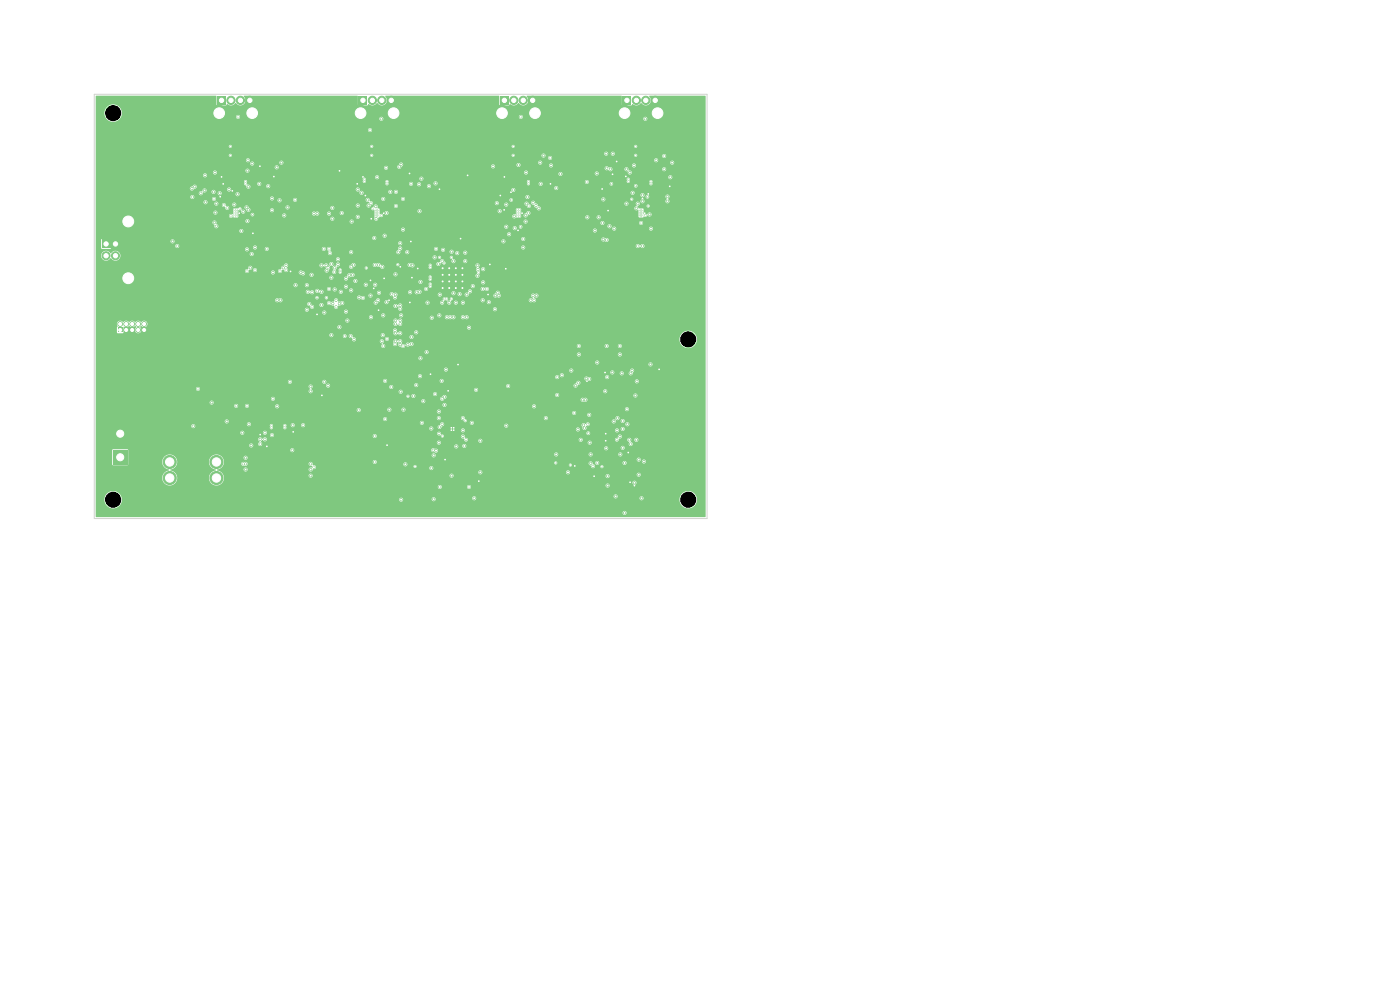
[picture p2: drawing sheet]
<svg xmlns="http://www.w3.org/2000/svg" width="297mm" height="210mm" viewBox="0 0 297 210" stroke-linecap="round" stroke-linejoin="round" font-family="sans-serif">
<g fill="#7fc87f" stroke="#7fc87f" stroke-width=".21">
<circle cx="79.7" cy="44.5" r=".12"/>
<circle cx="79.8" cy="44.9" r=".13"/>
<circle cx="79.7" cy="45.4" r=".13"/>
<circle cx="79.7" cy="45.9" r=".12"/>
<circle cx="80.2" cy="44.5" r=".12"/>
<circle cx="80.3" cy="44.9" r=".13"/>
<circle cx="80.3" cy="45.4" r=".12"/>
<circle cx="80.2" cy="45.9" r=".12"/>
<circle cx="93.9" cy="56.9" r=".25"/>
<circle cx="93.9" cy="58.3" r=".25"/>
<circle cx="93.9" cy="59.7" r=".25"/>
<circle cx="93.9" cy="61.1" r=".25"/>
<circle cx="95.3" cy="56.9" r=".25"/>
<circle cx="95.3" cy="58.3" r=".25"/>
<circle cx="95.3" cy="59.7" r=".25"/>
<circle cx="95.3" cy="61.1" r=".25"/>
<circle cx="96.7" cy="56.9" r=".25"/>
<circle cx="96.7" cy="58.3" r=".25"/>
<circle cx="96.7" cy="59.7" r=".25"/>
<circle cx="96.7" cy="61.1" r=".25"/>
<circle cx="98.1" cy="56.9" r=".25"/>
<circle cx="98.1" cy="58.3" r=".25"/>
<circle cx="98.1" cy="59.7" r=".25"/>
<circle cx="98.1" cy="61.1" r=".25"/>
</g>
<path d="M132.1 20.4h1.8v1.8h-1.8z" fill="#7fc87f"/>
<g fill="#7fc87f" stroke="#7fc87f" stroke-width=".21">
<circle cx="135" cy="21.3" r=".87"/>
<circle cx="137" cy="21.3" r=".87"/>
<circle cx="139" cy="21.3" r=".87"/>
<circle cx="132.5" cy="24" r="1.65"/>
<circle cx="139.5" cy="24" r="1.65"/>
</g>
<path d="M25 69.5h1v1h-1z" fill="#7fc87f"/>
<g fill="#7fc87f" stroke="#7fc87f" stroke-width=".21">
<circle cx="25.5" cy="68.7" r=".5"/>
<circle cx="26.8" cy="70" r=".5"/>
<circle cx="26.8" cy="68.7" r=".5"/>
<circle cx="28" cy="70" r=".5"/>
<circle cx="28" cy="68.7" r=".5"/>
<circle cx="29.3" cy="70" r=".5"/>
<circle cx="29.3" cy="68.7" r=".5"/>
<circle cx="30.6" cy="70" r=".5"/>
<circle cx="30.6" cy="68.7" r=".5"/>
</g>
<path d="M76.1 20.4h1.8v1.8h-1.8z" fill="#7fc87f"/>
<g fill="#7fc87f" stroke="#7fc87f" stroke-width=".21">
<circle cx="79" cy="21.3" r=".87"/>
<circle cx="81" cy="21.3" r=".87"/>
<circle cx="83" cy="21.3" r=".87"/>
<circle cx="76.5" cy="24" r="1.65"/>
<circle cx="83.5" cy="24" r="1.65"/>
<circle cx="36" cy="98" r="1.39"/>
<circle cx="36" cy="101.4" r="1.39"/>
<circle cx="45.9" cy="98" r="1.39"/>
<circle cx="45.9" cy="101.4" r="1.39"/>
</g>
<path d="M106.1 20.4h1.8v1.8h-1.8z" fill="#7fc87f"/>
<g fill="#7fc87f" stroke="#7fc87f" stroke-width=".21">
<circle cx="109" cy="21.3" r=".87"/>
<circle cx="111" cy="21.3" r=".87"/>
<circle cx="113" cy="21.3" r=".87"/>
<circle cx="106.5" cy="24" r="1.65"/>
<circle cx="113.5" cy="24" r="1.65"/>
<circle cx="135.8" cy="44.5" r=".12"/>
<circle cx="135.8" cy="44.9" r=".13"/>
<circle cx="135.8" cy="45.4" r=".12"/>
<circle cx="135.8" cy="45.9" r=".12"/>
<circle cx="136.2" cy="44.5" r=".12"/>
<circle cx="136.2" cy="44.9" r=".13"/>
<circle cx="136.2" cy="45.4" r=".12"/>
<circle cx="136.2" cy="45.9" r=".12"/>
</g>
<path d="M46.1 20.4h1.8v1.8h-1.8z" fill="#7fc87f"/>
<g fill="#7fc87f" stroke="#7fc87f" stroke-width=".21">
<circle cx="49" cy="21.3" r=".87"/>
<circle cx="51" cy="21.3" r=".87"/>
<circle cx="53" cy="21.3" r=".87"/>
<circle cx="46.5" cy="24" r="1.65"/>
<circle cx="53.5" cy="24" r="1.65"/>
<circle cx="49.7" cy="44.5" r=".12"/>
<circle cx="49.8" cy="44.9" r=".13"/>
<circle cx="49.7" cy="45.4" r=".12"/>
<circle cx="49.7" cy="45.9" r=".12"/>
<circle cx="50.3" cy="44.5" r=".12"/>
<circle cx="50.3" cy="44.9" r=".13"/>
<circle cx="50.3" cy="45.4" r=".12"/>
<circle cx="50.3" cy="45.9" r=".12"/>
</g>
<path d="M24 95.5h3v3h-3z" fill="#7fc87f"/>
<circle cx="25.5" cy="92" r="1.5" fill="#7fc87f" stroke="#7fc87f" stroke-width=".21"/>
<path d="M21.6 50.9h1.7v1.7h-1.7z" fill="#7fc87f"/>
<g fill="#7fc87f" stroke="#7fc87f" stroke-width=".21">
<circle cx="22.5" cy="54.2" r=".85"/>
<circle cx="24.5" cy="54.2" r=".85"/>
<circle cx="24.5" cy="51.7" r=".85"/>
<circle cx="27.2" cy="59" r="1.75"/>
<circle cx="27.2" cy="47" r="1.75"/>
<circle cx="109.7" cy="44.5" r=".13"/>
<circle cx="109.7" cy="44.9" r=".13"/>
<circle cx="109.7" cy="45.4" r=".13"/>
<circle cx="109.7" cy="45.9" r=".13"/>
<circle cx="110.2" cy="44.5" r=".12"/>
<circle cx="110.3" cy="44.9" r=".13"/>
<circle cx="110.2" cy="45.4" r=".12"/>
<circle cx="110.2" cy="45.9" r=".12"/>
<circle cx="98.2" cy="88.7" r=".22"/>
<circle cx="89.5" cy="89.7" r=".22"/>
<circle cx="122.1" cy="81.8" r=".22"/>
<circle cx="89.8" cy="85.1" r=".22"/>
<circle cx="93.7" cy="80.8" r=".22"/>
<circle cx="107.8" cy="81.9" r=".22"/>
<circle cx="65.9" cy="82" r=".22"/>
<circle cx="65.9" cy="98.4" r=".22"/>
<circle cx="76.1" cy="87" r=".22"/>
<circle cx="99.5" cy="103.3" r=".23"/>
<circle cx="65.9" cy="83" r=".22"/>
<circle cx="85.6" cy="86.9" r=".23"/>
<circle cx="135.1" cy="80.9" r=".23"/>
<circle cx="93.3" cy="103.3" r=".23"/>
<circle cx="128.9" cy="101" r=".23"/>
<circle cx="92" cy="105.9" r=".23"/>
<circle cx="65.9" cy="99.6" r=".23"/>
<circle cx="122.7" cy="81.2" r=".23"/>
<circle cx="85.1" cy="106" r=".22"/>
<circle cx="65.9" cy="100.9" r=".23"/>
<circle cx="82.6" cy="86.9" r=".23"/>
<circle cx="101" cy="82.7" r=".22"/>
<circle cx="123.6" cy="84.8" r=".23"/>
<circle cx="88.3" cy="81.7" r=".22"/>
<circle cx="135.5" cy="100.7" r=".22"/>
<circle cx="66.6" cy="99.1" r=".22"/>
<circle cx="121.8" cy="87.6" r=".22"/>
<circle cx="126.7" cy="98.2" r=".23"/>
<circle cx="124.2" cy="84.8" r=".22"/>
<circle cx="138" cy="77.3" r=".22"/>
<circle cx="125" cy="88" r=".22"/>
<circle cx="89.4" cy="37.9" r=".22"/>
<circle cx="75.9" cy="40.2" r=".23"/>
<circle cx="99.7" cy="61.8" r=".22"/>
<circle cx="95.7" cy="63.4" r=".13"/>
<circle cx="45.3" cy="40.7" r=".22"/>
<circle cx="98.7" cy="55.4" r=".22"/>
<circle cx="103.3" cy="61.3" r=".22"/>
<circle cx="59.7" cy="34.5" r=".22"/>
<circle cx="74.1" cy="58.4" r=".23"/>
<circle cx="85.1" cy="66.9" r=".22"/>
<circle cx="100.3" cy="60.7" r=".22"/>
<circle cx="129.5" cy="35.9" r=".22"/>
<circle cx="45.9" cy="48" r=".22"/>
<circle cx="71.7" cy="55" r=".22"/>
<circle cx="80.4" cy="62.1" r=".22"/>
<circle cx="75.4" cy="59.6" r=".22"/>
<circle cx="82" cy="64.1" r=".22"/>
<circle cx="106.8" cy="51.2" r=".22"/>
<circle cx="99.5" cy="69.5" r=".23"/>
<circle cx="57.9" cy="84.6" r=".23"/>
<circle cx="56.9" cy="39.5" r=".23"/>
<circle cx="81.3" cy="66.9" r=".23"/>
<circle cx="98.7" cy="53.6" r=".22"/>
<circle cx="75.9" cy="43.6" r=".22"/>
<circle cx="58.7" cy="35.5" r=".22"/>
<circle cx="81.3" cy="73.4" r=".22"/>
<circle cx="133.6" cy="36.6" r=".22"/>
<circle cx="105" cy="65.6" r=".22"/>
<circle cx="82.1" cy="71.9" r=".22"/>
<circle cx="52.4" cy="86.1" r=".22"/>
<circle cx="92.5" cy="52.8" r=".23"/>
<circle cx="108.9" cy="40.3" r=".22"/>
<circle cx="46.6" cy="41" r=".22"/>
<circle cx="92.2" cy="54.6" r=".22"/>
<circle cx="89.2" cy="59.8" r=".23"/>
<circle cx="48.6" cy="40.2" r=".22"/>
<circle cx="106" cy="44.8" r=".23"/>
<circle cx="66.1" cy="58.3" r=".22"/>
<circle cx="116.7" cy="33.5" r=".23"/>
<circle cx="73.4" cy="66.1" r=".22"/>
<circle cx="44.9" cy="85.4" r=".22"/>
<circle cx="107.4" cy="48.1" r=".22"/>
<circle cx="95.7" cy="54.6" r=".13"/>
<circle cx="93.2" cy="66.9" r=".23"/>
<circle cx="107.4" cy="43.4" r=".22"/>
<circle cx="63.8" cy="57.8" r=".23"/>
<circle cx="91" cy="39.5" r=".23"/>
<circle cx="79.7" cy="64.2" r=".22"/>
<circle cx="61.5" cy="81" r=".22"/>
<circle cx="78.7" cy="67.3" r=".22"/>
<circle cx="105.8" cy="62.7" r=".22"/>
<circle cx="64.3" cy="58" r=".22"/>
<circle cx="102.5" cy="59.9" r=".23"/>
<circle cx="129.3" cy="48" r=".22"/>
<circle cx="50.1" cy="86.1" r=".22"/>
<circle cx="102.5" cy="57.1" r=".23"/>
<circle cx="42" cy="82.5" r=".22"/>
<circle cx="128.6" cy="32.6" r=".22"/>
<circle cx="80" cy="37.6" r=".22"/>
<circle cx="132.9" cy="35.9" r=".22"/>
<circle cx="101.3" cy="56.3" r=".22"/>
<circle cx="52.7" cy="39.6" r=".22"/>
<circle cx="130" cy="32.6" r=".22"/>
<circle cx="53.6" cy="49.5" r=".13"/>
<circle cx="129" cy="44.7" r=".13"/>
<circle cx="97.2" cy="77.3" r=".12"/>
<circle cx="87" cy="64.2" r=".12"/>
<circle cx="128.5" cy="92" r=".13"/>
<circle cx="86.9" cy="36.8" r=".12"/>
<circle cx="107.3" cy="57" r=".12"/>
<circle cx="81.5" cy="59" r=".12"/>
<circle cx="130.8" cy="34.3" r=".12"/>
<circle cx="109.9" cy="48.9" r=".13"/>
<circle cx="95.7" cy="91.3" r=".13"/>
<circle cx="97.7" cy="50.6" r=".12"/>
<circle cx="99.2" cy="37.2" r=".12"/>
<circle cx="77.5" cy="41.5" r=".13"/>
<circle cx="124.5" cy="80.9" r=".12"/>
<circle cx="80.3" cy="65.8" r=".12"/>
<circle cx="127.7" cy="40.1" r=".12"/>
<circle cx="101.6" cy="102.1" r=".12"/>
<circle cx="78.6" cy="59.5" r=".12"/>
<circle cx="72" cy="36.2" r=".12"/>
<circle cx="94.4" cy="97.5" r=".12"/>
<circle cx="110.7" cy="45.2" r=".13"/>
<circle cx="82.5" cy="63.7" r=".12"/>
<circle cx="58.1" cy="37.5" r=".12"/>
<circle cx="87.2" cy="51.2" r=".13"/>
<circle cx="139.8" cy="78.3" r=".13"/>
<circle cx="107" cy="37.5" r=".12"/>
<circle cx="49.3" cy="40.5" r=".12"/>
<circle cx="108.4" cy="40.8" r=".12"/>
<circle cx="82.1" cy="94.4" r=".12"/>
<circle cx="128.5" cy="93.5" r=".13"/>
<circle cx="103.5" cy="62.5" r=".12"/>
<circle cx="107" cy="44.5" r=".13"/>
<circle cx="96.3" cy="90.7" r=".13"/>
<circle cx="77" cy="37.5" r=".13"/>
<circle cx="116.8" cy="39" r=".12"/>
<circle cx="95.1" cy="82.9" r=".12"/>
<circle cx="95.7" cy="90.7" r=".13"/>
<circle cx="55.2" cy="92.2" r=".12"/>
<circle cx="136.8" cy="45.2" r=".13"/>
<circle cx="91.3" cy="79.4" r=".12"/>
<circle cx="56.6" cy="94.7" r=".12"/>
<circle cx="84.9" cy="56.6" r=".12"/>
<circle cx="88.6" cy="57" r=".12"/>
<circle cx="96.3" cy="91.3" r=".12"/>
<circle cx="121.9" cy="98.8" r=".12"/>
<circle cx="55.1" cy="35.3" r=".13"/>
<circle cx="75.8" cy="39" r=".13"/>
<circle cx="87.4" cy="58.9" r=".12"/>
<circle cx="106.1" cy="41.5" r=".12"/>
<circle cx="50.7" cy="45.2" r=".12"/>
<circle cx="81.4" cy="45.2" r=".13"/>
<circle cx="132.8" cy="37.4" r=".13"/>
<circle cx="134.6" cy="103" r=".13"/>
<circle cx="47" cy="37.5" r=".12"/>
<circle cx="142.1" cy="39.5" r=".12"/>
<circle cx="67.3" cy="66.7" r=".12"/>
<circle cx="93.2" cy="40.1" r=".13"/>
<circle cx="46.7" cy="41.7" r=".12"/>
<circle cx="133.7" cy="102.3" r=".12"/>
<circle cx="68.3" cy="83.9" r=".12"/>
<circle cx="47.3" cy="39" r=".12"/>
<circle cx="79.3" cy="61.2" r=".12"/>
<circle cx="78.8" cy="46.4" r=".13"/>
<circle cx="133.3" cy="96" r=".12"/>
<circle cx="61.6" cy="57.6" r=".12"/>
<circle cx="128.4" cy="79" r=".12"/>
<circle cx="129.9" cy="37" r=".12"/>
<circle cx="62.2" cy="91.6" r=".12"/>
<circle cx="137.5" cy="41.1" r=".13"/>
<circle cx="126" cy="101" r=".13"/>
<circle cx="103.9" cy="56.1" r=".12"/>
<circle cx="136.3" cy="42.1" r=".12"/>
<circle cx="91.3" cy="56.8" r=".13"/>
<circle cx="77.3" cy="38" r=".12"/>
<circle cx="91.3" cy="56.3" r=".12"/>
<circle cx="77.3" cy="38.5" r=".12"/>
<circle cx="82.1" cy="39" r=".12"/>
<circle cx="78.9" cy="32.9" r=".13"/>
<circle cx="78.9" cy="31.1" r=".12"/>
<circle cx="82.1" cy="38.5" r=".12"/>
<circle cx="92.4" cy="38.9" r=".22"/>
<circle cx="67.3" cy="45.3" r=".22"/>
<circle cx="82.8" cy="40.7" r=".23"/>
<circle cx="67.3" cy="61.7" r=".22"/>
<circle cx="73.1" cy="71.3" r=".2"/>
<circle cx="79.1" cy="44.3" r=".12"/>
<circle cx="85.1" cy="34.9" r=".22"/>
<circle cx="88.9" cy="39.1" r=".23"/>
<circle cx="81.3" cy="42.2" r=".23"/>
<circle cx="85.5" cy="42.2" r=".23"/>
<circle cx="79.7" cy="43.8" r=".22"/>
<circle cx="78.2" cy="43.6" r=".22"/>
<circle cx="74.5" cy="56.6" r=".22"/>
<circle cx="70.5" cy="46.4" r=".23"/>
<circle cx="74.5" cy="53.5" r=".23"/>
<circle cx="70.5" cy="44.1" r=".23"/>
<circle cx="76.7" cy="40.9" r=".22"/>
<circle cx="96.2" cy="62.2" r=".23"/>
<circle cx="74.8" cy="58.3" r=".22"/>
<circle cx="84.5" cy="53.5" r=".23"/>
<circle cx="85.5" cy="48.7" r=".23"/>
<circle cx="79.5" cy="92.5" r=".23"/>
<circle cx="79.5" cy="98" r=".23"/>
<circle cx="101.9" cy="93.5" r=".23"/>
<circle cx="61" cy="44" r=".22"/>
<circle cx="45.7" cy="45.1" r=".23"/>
<circle cx="81.7" cy="80.8" r=".22"/>
<circle cx="87.2" cy="39" r=".23"/>
<circle cx="84.4" cy="56.2" r=".13"/>
<circle cx="74.6" cy="47" r=".22"/>
<circle cx="93.1" cy="93.9" r=".22"/>
<circle cx="52.5" cy="46.9" r=".22"/>
<circle cx="101.9" cy="100.2" r=".23"/>
<circle cx="51.2" cy="49" r=".22"/>
<circle cx="79.8" cy="46.4" r=".23"/>
<circle cx="83" cy="82.1" r=".22"/>
<circle cx="62.6" cy="42.4" r=".22"/>
<circle cx="84" cy="40.7" r=".22"/>
<circle cx="80.9" cy="25.2" r=".22"/>
<circle cx="78.5" cy="27.6" r=".22"/>
<circle cx="84" cy="43.7" r=".22"/>
<circle cx="82" cy="45.2" r=".22"/>
<circle cx="80.9" cy="45.7" r=".15"/>
<circle cx="75.9" cy="46" r=".22"/>
<circle cx="72.5" cy="45.2" r=".23"/>
<circle cx="78" cy="42.4" r=".22"/>
<circle cx="78.7" cy="43.1" r=".22"/>
<circle cx="137.8" cy="45.5" r=".22"/>
<circle cx="137.3" cy="41.7" r=".17"/>
<circle cx="136" cy="47.3" r=".22"/>
<circle cx="126.2" cy="48.9" r=".22"/>
<circle cx="72" cy="64.4" r=".22"/>
<circle cx="83.9" cy="64.9" r=".23"/>
<circle cx="71.3" cy="63.7" r=".22"/>
<circle cx="84.9" cy="64.8" r=".23"/>
<circle cx="127.8" cy="47.3" r=".22"/>
<circle cx="131" cy="88.7" r=".22"/>
<circle cx="113.3" cy="86.2" r=".23"/>
<circle cx="128.7" cy="73.4" r=".22"/>
<circle cx="115.8" cy="88.7" r=".22"/>
<circle cx="91.3" cy="58.8" r=".13"/>
<circle cx="133.3" cy="38.5" r=".12"/>
<circle cx="133.3" cy="38" r=".12"/>
<circle cx="91.3" cy="59.3" r=".12"/>
<circle cx="91.3" cy="60.3" r=".12"/>
<circle cx="72.2" cy="57.7" r=".12"/>
<circle cx="91.3" cy="60.8" r=".13"/>
<circle cx="72.2" cy="57.3" r=".12"/>
<circle cx="94.8" cy="67.3" r=".22"/>
<circle cx="84.9" cy="70.7" r=".22"/>
<circle cx="93.8" cy="64.2" r=".22"/>
<circle cx="83.9" cy="70.7" r=".22"/>
<circle cx="127" cy="46.1" r=".23"/>
<circle cx="124.5" cy="38.6" r=".22"/>
<circle cx="90.7" cy="64.2" r=".22"/>
<circle cx="88.4" cy="62" r=".22"/>
<circle cx="86.9" cy="56.2" r=".23"/>
<circle cx="124.6" cy="46.1" r=".23"/>
<circle cx="105.6" cy="62.1" r=".23"/>
<circle cx="128.7" cy="35.7" r=".23"/>
<circle cx="94.3" cy="63.4" r=".13"/>
<circle cx="79.4" cy="50.5" r=".22"/>
<circle cx="87" cy="62" r=".22"/>
<circle cx="70.9" cy="57.7" r=".22"/>
<circle cx="73.4" cy="59.1" r=".22"/>
<circle cx="101.4" cy="57.2" r=".22"/>
<circle cx="79.6" cy="60.4" r=".23"/>
<circle cx="86.4" cy="53.5" r=".22"/>
<circle cx="94.7" cy="63.4" r=".13"/>
<circle cx="109.2" cy="48.4" r=".23"/>
<circle cx="109.1" cy="45.9" r=".22"/>
<circle cx="108" cy="49.7" r=".23"/>
<circle cx="95.3" cy="64.2" r=".23"/>
<circle cx="83.9" cy="72.4" r=".22"/>
<circle cx="84.9" cy="72.4" r=".22"/>
<circle cx="95.5" cy="67.3" r=".22"/>
<circle cx="93.3" cy="62.5" r=".23"/>
<circle cx="83.8" cy="63.1" r=".23"/>
<circle cx="83.8" cy="73" r=".22"/>
<circle cx="75.1" cy="72" r=".22"/>
<circle cx="96.2" cy="67.3" r=".22"/>
<circle cx="74.4" cy="71.3" r=".22"/>
<circle cx="84.9" cy="73.1" r=".23"/>
<circle cx="96.7" cy="64.2" r=".22"/>
<circle cx="97.5" cy="62.4" r=".23"/>
<circle cx="45.5" cy="47.2" r=".23"/>
<circle cx="83.1" cy="62.4" r=".22"/>
<circle cx="90.4" cy="61.3" r=".22"/>
<circle cx="70.3" cy="58.9" r=".22"/>
<circle cx="78.6" cy="62.7" r=".22"/>
<circle cx="56.6" cy="52.8" r=".22"/>
<circle cx="68.7" cy="52.8" r=".22"/>
<circle cx="49" cy="45.8" r=".22"/>
<circle cx="98.2" cy="67.3" r=".22"/>
<circle cx="88.3" cy="70.5" r=".23"/>
<circle cx="73.7" cy="68" r=".22"/>
<circle cx="98.2" cy="64.2" r=".23"/>
<circle cx="99" cy="62.5" r=".23"/>
<circle cx="99" cy="67.3" r=".22"/>
<circle cx="83.8" cy="70.1" r=".23"/>
<circle cx="69.2" cy="56.3" r=".22"/>
<circle cx="87.3" cy="71.5" r=".23"/>
<circle cx="76.2" cy="63.1" r=".23"/>
<circle cx="91.6" cy="67.4" r=".22"/>
<circle cx="77.6" cy="60.4" r=".23"/>
<circle cx="70.3" cy="56" r=".22"/>
<circle cx="101.3" cy="58.5" r=".23"/>
<circle cx="84.9" cy="65.5" r=".23"/>
<circle cx="74.5" cy="61.6" r=".23"/>
<circle cx="101.5" cy="57.8" r=".12"/>
<circle cx="80.2" cy="63.7" r=".22"/>
<circle cx="77" cy="63.2" r=".22"/>
<circle cx="83.9" cy="62.5" r=".23"/>
<circle cx="68.2" cy="56.3" r=".22"/>
<circle cx="89" cy="61.9" r=".22"/>
<circle cx="77.7" cy="56.9" r=".13"/>
<circle cx="87.5" cy="56.3" r=".22"/>
<circle cx="94.2" cy="55.8" r=".12"/>
<circle cx="81.6" cy="50" r=".22"/>
<circle cx="96.2" cy="55.4" r=".23"/>
<circle cx="97" cy="53.7" r=".23"/>
<circle cx="95.8" cy="53.4" r=".22"/>
<circle cx="93.8" cy="55.4" r=".22"/>
<circle cx="93.3" cy="54.6" r=".13"/>
<circle cx="94" cy="53" r=".22"/>
<circle cx="83.9" cy="58.2" r=".23"/>
<circle cx="93" cy="56" r=".22"/>
<circle cx="94.3" cy="85.9" r=".23"/>
<circle cx="93.1" cy="92" r=".2"/>
<circle cx="43.4" cy="40.4" r=".23"/>
<circle cx="51.6" cy="44.9" r=".22"/>
<circle cx="53.6" cy="45.5" r=".17"/>
<circle cx="52.3" cy="44" r=".22"/>
<circle cx="42.6" cy="41" r=".22"/>
<circle cx="69.2" cy="63.2" r=".15"/>
<circle cx="54.1" cy="52.5" r=".23"/>
<circle cx="65.3" cy="61.9" r=".22"/>
<circle cx="54.1" cy="57.3" r=".22"/>
<circle cx="128.8" cy="80" r=".22"/>
<circle cx="124.7" cy="90" r=".2"/>
<circle cx="134.1" cy="78.6" r=".23"/>
<circle cx="125" cy="80.4" r=".22"/>
<circle cx="98.7" cy="89.2" r=".12"/>
<circle cx="98.5" cy="94.6" r=".23"/>
<circle cx="92.3" cy="83.6" r=".23"/>
<circle cx="131.5" cy="75.2" r=".22"/>
<circle cx="131.5" cy="73.4" r=".22"/>
<circle cx="129.7" cy="39" r=".17"/>
<circle cx="125.1" cy="93.9" r=".23"/>
<circle cx="134" cy="42.2" r=".13"/>
<circle cx="126.7" cy="76.9" r=".23"/>
<circle cx="114.7" cy="39" r=".23"/>
<circle cx="114.6" cy="34.5" r=".23"/>
<circle cx="110.5" cy="48.1" r=".17"/>
<circle cx="130.6" cy="105.3" r=".23"/>
<circle cx="136.1" cy="105.7" r=".23"/>
<circle cx="118.9" cy="36.9" r=".22"/>
<circle cx="134.2" cy="40.9" r=".22"/>
<circle cx="111.9" cy="41.8" r=".23"/>
<circle cx="138.1" cy="48.5" r=".23"/>
<circle cx="121.2" cy="78.6" r=".22"/>
<circle cx="126.6" cy="36.8" r=".23"/>
<circle cx="137.5" cy="43.7" r=".13"/>
<circle cx="136.9" cy="45.7" r=".13"/>
<circle cx="98.2" cy="91.3" r=".23"/>
<circle cx="86" cy="98.5" r=".22"/>
<circle cx="89.2" cy="76" r=".22"/>
<circle cx="90.5" cy="74.7" r=".22"/>
<circle cx="113.8" cy="62.7" r=".22"/>
<circle cx="113.3" cy="63.7" r=".22"/>
<circle cx="134.5" cy="35.1" r=".22"/>
<circle cx="87.3" cy="73" r=".22"/>
<circle cx="128.7" cy="50.9" r=".22"/>
<circle cx="81.2" cy="71.1" r=".23"/>
<circle cx="135" cy="44.2" r=".23"/>
<circle cx="87.7" cy="84" r=".22"/>
<circle cx="81.7" cy="88.9" r=".22"/>
<circle cx="93.1" cy="87.3" r=".22"/>
<circle cx="93.1" cy="88.7" r=".22"/>
<circle cx="136.9" cy="25.2" r=".22"/>
<circle cx="141.6" cy="42.7" r=".23"/>
<circle cx="140.9" cy="35.9" r=".22"/>
<circle cx="141.6" cy="41.7" r=".23"/>
<circle cx="140.9" cy="33.1" r=".22"/>
<circle cx="105.1" cy="62.7" r=".22"/>
<circle cx="85.5" cy="73.4" r=".22"/>
<circle cx="105.4" cy="43.1" r=".22"/>
<circle cx="104.6" cy="35.3" r=".22"/>
<circle cx="111" cy="50.7" r=".23"/>
<circle cx="81" cy="72.4" r=".22"/>
<circle cx="103.7" cy="64.1" r=".23"/>
<circle cx="111" cy="52.5" r=".23"/>
<circle cx="131.5" cy="92.6" r=".22"/>
<circle cx="135.5" cy="97.5" r=".22"/>
<circle cx="118" cy="39.9" r=".22"/>
<circle cx="116.9" cy="35.1" r=".23"/>
<circle cx="114.3" cy="44.2" r=".23"/>
<circle cx="111.5" cy="47" r=".22"/>
<circle cx="91.9" cy="95.5" r=".23"/>
<circle cx="86.6" cy="84" r=".13"/>
<circle cx="92.5" cy="95.6" r=".23"/>
<circle cx="89.1" cy="79.8" r=".22"/>
<circle cx="84.9" cy="52.7" r=".23"/>
<circle cx="81.1" cy="56.6" r=".22"/>
<circle cx="108.9" cy="33" r=".13"/>
<circle cx="112.1" cy="39" r=".13"/>
<circle cx="108.9" cy="31.1" r=".13"/>
<circle cx="112.1" cy="38.5" r=".13"/>
<circle cx="115.3" cy="33" r=".23"/>
<circle cx="89" cy="44.8" r=".22"/>
<circle cx="72.3" cy="61.9" r=".22"/>
<circle cx="111.6" cy="36.6" r=".22"/>
<circle cx="110" cy="35" r=".23"/>
<circle cx="73.4" cy="60.8" r=".22"/>
<circle cx="79.5" cy="56.2" r=".23"/>
<circle cx="123.8" cy="90.2" r=".22"/>
<circle cx="121" cy="98.7" r=".12"/>
<circle cx="113.7" cy="43.6" r=".22"/>
<circle cx="112.1" cy="45.2" r=".22"/>
<circle cx="108.5" cy="42.4" r=".17"/>
<circle cx="40.7" cy="40" r=".23"/>
<circle cx="43.6" cy="42.9" r=".22"/>
<circle cx="60.3" cy="45.7" r=".22"/>
<circle cx="59.3" cy="42.5" r=".22"/>
<circle cx="142.2" cy="37.6" r=".22"/>
<circle cx="135.3" cy="43.2" r=".23"/>
<circle cx="128" cy="42.3" r=".22"/>
<circle cx="132.9" cy="43.2" r=".22"/>
<circle cx="60.4" cy="90.3" r=".12"/>
<circle cx="62.1" cy="90.2" r=".23"/>
<circle cx="64.3" cy="90.2" r=".22"/>
<circle cx="60.4" cy="90.7" r=".12"/>
<circle cx="48.1" cy="89.4" r=".22"/>
<circle cx="62" cy="95.5" r=".22"/>
<circle cx="69.6" cy="56.8" r=".23"/>
<circle cx="52.4" cy="57.5" r=".23"/>
<circle cx="71" cy="56.8" r=".22"/>
<circle cx="53.1" cy="56.8" r=".23"/>
<circle cx="59.4" cy="57.5" r=".23"/>
<circle cx="60.1" cy="56.8" r=".23"/>
<circle cx="71.7" cy="56.1" r=".22"/>
<circle cx="65.1" cy="60.5" r=".23"/>
<circle cx="69.3" cy="57.4" r=".22"/>
<circle cx="58.8" cy="63.7" r=".22"/>
<circle cx="62.7" cy="60.5" r=".22"/>
<circle cx="59.5" cy="63.7" r=".22"/>
<circle cx="72.6" cy="64.3" r=".22"/>
<circle cx="65.1" cy="65.7" r=".22"/>
<circle cx="65.6" cy="64.5" r=".22"/>
<circle cx="68.8" cy="66.3" r=".22"/>
<circle cx="43.5" cy="37.2" r=".22"/>
<circle cx="57.9" cy="57.8" r=".23"/>
<circle cx="49.7" cy="43.4" r=".23"/>
<circle cx="70.3" cy="71.1" r=".22"/>
<circle cx="72" cy="69.4" r=".22"/>
<circle cx="66.2" cy="62" r=".22"/>
<circle cx="66.2" cy="65.1" r=".23"/>
<circle cx="142.6" cy="34.5" r=".23"/>
<circle cx="139.2" cy="34" r=".22"/>
<circle cx="70.6" cy="64.4" r=".23"/>
<circle cx="102.4" cy="61.3" r=".22"/>
<circle cx="84.9" cy="68" r=".22"/>
<circle cx="71.3" cy="65.1" r=".22"/>
<circle cx="83.9" cy="68" r=".22"/>
<circle cx="102.4" cy="63.7" r=".22"/>
<circle cx="130.3" cy="48.5" r=".23"/>
<circle cx="112.6" cy="63.7" r=".22"/>
<circle cx="113.1" cy="62.7" r=".22"/>
<circle cx="136.3" cy="41.4" r=".23"/>
<circle cx="71" cy="61.4" r=".22"/>
<circle cx="86.5" cy="73.1" r=".23"/>
<circle cx="128" cy="50.8" r=".23"/>
<circle cx="53.5" cy="34.7" r=".23"/>
<circle cx="66.6" cy="45.3" r=".22"/>
<circle cx="52.5" cy="36.2" r=".22"/>
<circle cx="67.2" cy="63.2" r=".15"/>
<circle cx="84.7" cy="35.4" r=".22"/>
<circle cx="81.9" cy="35.6" r=".22"/>
<circle cx="80.3" cy="56.2" r=".23"/>
<circle cx="84.9" cy="51.6" r=".22"/>
<circle cx="52.8" cy="90" r=".22"/>
<circle cx="41" cy="90.4" r=".22"/>
<circle cx="57.6" cy="90.3" r=".12"/>
<circle cx="52.1" cy="97.1" r=".22"/>
<circle cx="57.6" cy="90.7" r=".13"/>
<circle cx="51.6" cy="98.4" r=".22"/>
<circle cx="52.1" cy="99.6" r=".23"/>
<circle cx="53.3" cy="94.5" r=".22"/>
<circle cx="52.1" cy="98.4" r=".22"/>
<circle cx="56.2" cy="91.8" r=".23"/>
<circle cx="51.4" cy="91.8" r=".23"/>
<circle cx="56.2" cy="93.2" r=".23"/>
<circle cx="55.2" cy="93.2" r=".23"/>
<circle cx="57.7" cy="92.3" r=".22"/>
<circle cx="55.2" cy="94.2" r=".23"/>
<circle cx="58.8" cy="86.2" r=".23"/>
<circle cx="132.5" cy="108.8" r=".22"/>
<circle cx="118" cy="96.4" r=".22"/>
<circle cx="120.5" cy="100.2" r=".22"/>
<circle cx="135" cy="93.3" r=".23"/>
<circle cx="136.6" cy="97.9" r=".23"/>
<circle cx="133.5" cy="93.3" r=".22"/>
<circle cx="130.9" cy="93.3" r=".2"/>
<circle cx="127.7" cy="99" r=".12"/>
<circle cx="125.3" cy="96.4" r=".22"/>
<circle cx="125.3" cy="98.3" r=".23"/>
<circle cx="123.2" cy="93.3" r=".22"/>
<circle cx="129.9" cy="79" r=".22"/>
<circle cx="133" cy="86.8" r=".23"/>
<circle cx="132.1" cy="89.3" r=".23"/>
<circle cx="118.2" cy="83.8" r=".22"/>
<circle cx="134.8" cy="83.9" r=".22"/>
<circle cx="118.2" cy="80" r=".22"/>
<circle cx="52.1" cy="38.5" r=".12"/>
<circle cx="48.9" cy="31.1" r=".12"/>
<circle cx="52.1" cy="39" r=".12"/>
<circle cx="48.9" cy="32.9" r=".13"/>
<circle cx="57.7" cy="42.1" r=".22"/>
<circle cx="50.5" cy="24.8" r=".23"/>
<circle cx="50.4" cy="41.2" r=".23"/>
<circle cx="57.7" cy="44.6" r=".22"/>
<circle cx="52.6" cy="34" r=".22"/>
<circle cx="55" cy="39" r=".22"/>
<circle cx="134.9" cy="31" r=".12"/>
<circle cx="138.1" cy="38.5" r=".12"/>
<circle cx="138.1" cy="39" r=".12"/>
<circle cx="134.9" cy="32.9" r=".12"/>
<circle cx="94.6" cy="78.4" r=".22"/>
<circle cx="94.3" cy="84.2" r=".23"/>
<circle cx="100.1" cy="89.7" r=".22"/>
<circle cx="134.6" cy="102.4" r=".22"/>
<circle cx="128.9" cy="103" r=".23"/>
<circle cx="124" cy="90.8" r=".23"/>
<circle cx="125.8" cy="98.9" r=".22"/>
<circle cx="131.6" cy="96.4" r=".22"/>
<circle cx="133.8" cy="79.2" r=".22"/>
<circle cx="122.6" cy="91.1" r=".22"/>
<circle cx="131.9" cy="79.2" r=".22"/>
<circle cx="133.8" cy="94.2" r=".22"/>
<circle cx="119.2" cy="79.6" r=".22"/>
<circle cx="132.1" cy="95" r=".23"/>
<circle cx="124.8" cy="91.9" r=".2"/>
<circle cx="132.1" cy="91" r=".23"/>
<circle cx="128.6" cy="95.1" r=".22"/>
<circle cx="133.1" cy="90" r=".22"/>
<circle cx="130.9" cy="91.3" r=".22"/>
<circle cx="117.9" cy="98.2" r=".12"/>
<circle cx="128.4" cy="83" r=".22"/>
<circle cx="124.4" cy="80.3" r=".23"/>
<circle cx="132.5" cy="98.2" r=".22"/>
<circle cx="130.2" cy="89.4" r=".22"/>
<circle cx="136.3" cy="42.7" r=".23"/>
<circle cx="134.9" cy="39.4" r=".17"/>
<circle cx="93.8" cy="90" r=".22"/>
<circle cx="107.4" cy="90.3" r=".22"/>
<circle cx="50.9" cy="44.3" r=".12"/>
<circle cx="52.7" cy="44.5" r=".23"/>
<circle cx="111.7" cy="43.2" r=".23"/>
<circle cx="110.5" cy="24.8" r=".22"/>
<circle cx="112.2" cy="43.7" r=".23"/>
<circle cx="37.6" cy="52.2" r=".22"/>
<circle cx="75" cy="56.2" r=".22"/>
<circle cx="36.6" cy="51.2" r=".22"/>
<circle cx="70" cy="53.7" r=".22"/>
<circle cx="48.2" cy="44.1" r=".23"/>
<circle cx="45.6" cy="36.6" r=".22"/>
<circle cx="45.9" cy="43.2" r=".22"/>
<circle cx="122.8" cy="73.4" r=".22"/>
<circle cx="122.8" cy="75.2" r=".22"/>
<circle cx="91.5" cy="99.3" r=".23"/>
<circle cx="98.2" cy="92.6" r=".23"/>
<circle cx="113.1" cy="43" r=".22"/>
<circle cx="111.5" cy="45.7" r=".22"/>
<circle cx="93.2" cy="90.6" r=".2"/>
<circle cx="96.8" cy="94.7" r=".22"/>
<circle cx="69.6" cy="81.8" r=".23"/>
<circle cx="68.8" cy="81" r=".22"/>
<circle cx="40.8" cy="41.8" r=".23"/>
<circle cx="53.4" cy="53.9" r=".23"/>
<circle cx="52.4" cy="52.9" r=".23"/>
<circle cx="60.7" cy="57.3" r=".22"/>
<circle cx="41.3" cy="39.6" r=".22"/>
<circle cx="60.7" cy="56.3" r=".22"/>
<circle cx="47.5" cy="43.5" r=".23"/>
<circle cx="45.4" cy="42.2" r=".23"/>
<circle cx="93.8" cy="92.5" r=".12"/>
<circle cx="92" cy="96.6" r=".23"/>
<circle cx="95.8" cy="100.9" r=".22"/>
<circle cx="100.6" cy="105.7" r=".23"/>
<circle cx="85" cy="83.1" r=".22"/>
<circle cx="136.3" cy="52.2" r=".23"/>
<circle cx="84.9" cy="68.7" r=".22"/>
<circle cx="68.2" cy="61.9" r=".23"/>
<circle cx="68.2" cy="64.7" r=".22"/>
<circle cx="83.9" cy="68.7" r=".22"/>
<circle cx="135.3" cy="52.2" r=".23"/>
<circle cx="69.8" cy="64.3" r=".22"/>
<circle cx="69.8" cy="61.3" r=".22"/>
<circle cx="69.8" cy="52.8" r=".23"/>
<circle cx="69.8" cy="45.3" r=".22"/>
<circle cx="93.8" cy="84.6" r=".22"/>
<circle cx="98.9" cy="93.3" r=".2"/>
<circle cx="91.5" cy="90.9" r=".23"/>
<circle cx="88" cy="99" r=".13"/>
</g>
<path d="M20.3 20.4l25.5-.1 .1 .1 .1 1.9 1.9 .1 .2-.3a1.3 1.3 0 0 0 1.9-.3 1.13 1.13 0 0 0 1.7 .3 1.13 1.13 0 0 0 0-1.7l24.1-.1 .1 .1 .1 1.9 1.9 .1a.36 .36 0 0 1 .3-.3 .36 .36 0 0 1 .4 .2h.7l.7-.5a1.13 1.13 0 0 0 1.7 .3 1.13 1.13 0 0 0 0-1.7l24.1-.1 .1 .1 .1 1.9 1.9 .1a.36 .36 0 0 1 .3-.3 .36 .36 0 0 1 .4 .2h.7l.7-.5a1.13 1.13 0 0 0 1.7 .3 1.13 1.13 0 0 0 0-1.7l20.1-.1 .1 .1 .1 1.9 1.9 .1 .2-.3a1.3 1.3 0 0 0 1.9-.3 1.13 1.13 0 0 0 1.7 .3 1.13 1.13 0 0 0 0-1.7l11.9-.1 .1 .1-.1 89.3h-129.2l-.1-.1v-.9h111.8v.2a.43 .43 0 0 0 .6 .3 .43 .43 0 0 0 0-.8 .43 .43 0 0 0-.6 .3h-111.8v-2.8h1.8v.2a1.85 1.85 0 0 0 2 1.8 1.85 1.85 0 0 0 1.8-2h58.8v.2a.43 .43 0 0 0 .5 .3 .43 .43 0 0 0 .3-.6h6.1v.2a.43 .43 0 0 0 .6 .3 .43 .43 0 0 0 .1-.7h7.9v.2a.43 .43 0 0 0 .6 .3 .43 .43 0 0 0 0-.8 .43 .43 0 0 0-.6 .3h-7.9a.43 .43 0 0 0-.4-.1 .43 .43 0 0 0-.3 .3h-6.1a.43 .43 0 0 0-.5-.2 .43 .43 0 0 0-.3 .3h-58.8l-.2-.7h104.5a.43 .43 0 0 0 .2 .5 .43 .43 0 0 0 .5-.1h4.8v.3a.43 .43 0 0 0 .4 .2 .43 .43 0 0 0 .4-.2h7.6v.2a1.85 1.85 0 0 0 2.9 1.5 1.85 1.85 0 0 0 0-3.2 1.85 1.85 0 0 0-2.9 1.5h-7.6a.43 .43 0 0 0-.3-.6 .43 .43 0 0 0-.5 .3h-4.8a.43 .43 0 0 0-.1-.7 .43 .43 0 0 0-.6 .3h-104.5a1.85 1.85 0 0 0-2.1-1 1.85 1.85 0 0 0-1.5 1.7h-1.8v-2.7h72.6v.2a.43 .43 0 0 0 .5 .3 .43 .43 0 0 0 .3-.5h5.4v.2a.43 .43 0 0 0 .6 .3 .43 .43 0 0 0 0-.8h28.8v.2a.43 .43 0 0 0 .6 .3 .43 .43 0 0 0 0-.8 .43 .43 0 0 0-.6 .3h-29.1l-.3 .3h-5.4a.43 .43 0 0 0-.4-.3 .43 .43 0 0 0-.4 .3h-72.6v-7.7h3.5v3l.2 .2h3.1l.1-.8h7.2v.2a1.78 1.78 0 0 0 1.5 1.6v.1a1.6 1.6 0 0 0-1.2 2.4 1.6 1.6 0 0 0 2.7 0 1.6 1.6 0 0 0-1.3-2.4l.1-.2a1.59 1.59 0 0 0 1.4-1.7h6.7v.2a1.78 1.78 0 0 0 1.5 1.6v.1a1.6 1.6 0 0 0-1.3 2.4 1.6 1.6 0 0 0 2.7 .1h87v.2a.43 .43 0 0 0 .6 .3 .43 .43 0 0 0 0-.8 .43 .43 0 0 0-.6 .3h-87l.3-.8-.1-.7h18.1a.43 .43 0 0 0 .4 .5 .43 .43 0 0 0 .4-.5h29.1v.2a.43 .43 0 0 0 .4 .3 .43 .43 0 0 0 .4-.4h32.3v.2a.43 .43 0 0 0 .6 .3 .43 .43 0 0 0 0-.8h6v.2a.43 .43 0 0 0 .6 .3 .43 .43 0 0 0 0-.8 .43 .43 0 0 0-.6 .3h-6.3l-.3 .3h-32.3a.43 .43 0 0 0-.4-.4 .43 .43 0 0 0-.4 .3h-29.1v-.1a.43 .43 0 0 0-.5-.2 .43 .43 0 0 0-.3 .3h-18.1l-.5-.7h54.6a.43 .43 0 0 0 .4 .5 .43 .43 0 0 0 .4-.5h17.8v.2a.43 .43 0 0 0 .6 .3 .43 .43 0 0 0 0-.8 .43 .43 0 0 0-.6 .3h-17.8v-.1a.43 .43 0 0 0-.5-.2 .43 .43 0 0 0-.3 .3h-54.6l-.9-.4 .3-.2h5.4v.2a.43 .43 0 0 0 .6 .3 .43 .43 0 0 0 0-.8 .43 .43 0 0 0-.6 .3h-5.4h.2a1.58 1.58 0 0 0 1-1.2h3.7v.2a.86 .86 0 0 0 1 .3l.2-.1 .1-.4h13v.2a.48 .48 0 0 0 .6 .3v.4a.47 .47 0 0 0-.6 .4 .47 .47 0 0 0 .5 .5 .47 .47 0 0 0 .4-.6 .47 .47 0 0 0 .6-.5 .47 .47 0 0 0-.7-.3v-.3h19.3l.2 .5h1.9l.3 .4 3.1-.1a.43 .43 0 0 0 .5 .5 .43 .43 0 0 0 .2-.7 .43 .43 0 0 0-.7 .1v.1h-2.9a.33 .33 0 0 0 0-.5 .33 .33 0 0 0-.5 .2h-1.6l.3-.3 34.3 .1a.33 .33 0 0 0 .5 .2 .33 .33 0 0 0 0-.5 .33 .33 0 0 0-.5 .2h-34.3l-.1-.4h31.3l.3 .3 .3-.3h6.7l.1 .4 .4 .2a.44 .44 0 0 0 .3 .5 .44 .44 0 0 0 .5-.3h1.2a.33 .33 0 0 0 .5 .3 .33 .33 0 0 0 0-.6 .33 .33 0 0 0-.5 .3h-1.2l-.1-.4-.4-.2v-.3h.6v.2a.43 .43 0 0 0 .5 .3 .43 .43 0 0 0 .3-.5h5v.2a.43 .43 0 0 0 .6 .3 .43 .43 0 0 0 0-.8 .43 .43 0 0 0-.6 .3h-5v-.1a.43 .43 0 0 0-.5-.2 .43 .43 0 0 0-.3 .3h-.6a.43 .43 0 0 0-.5-.2 .43 .43 0 0 0-.3 .3h-6.7v-.2a.33 .33 0 0 0-.4-.1 .33 .33 0 0 0-.2 .3l-31.7-.1-.3 .3h-19.3a.43 .43 0 0 0-.4-.4 .43 .43 0 0 0-.4 .3h-13l-.2-.3h-.5a.43 .43 0 0 0-.6 .3h-3.7v-.4h31.6a.43 .43 0 0 0 .5 .5 .43 .43 0 0 0 .2-.7 .43 .43 0 0 0-.7 .1v.1h-31.6l-.3-.9h4.5a.43 .43 0 0 0 .2 .5 .43 .43 0 0 0 .5-.1h82.7v.2a.43 .43 0 0 0 .7 .2h.4v.2a.43 .43 0 0 0 .6 .3 .43 .43 0 0 0 0-.8 .43 .43 0 0 0-.6 .3h-.4a.43 .43 0 0 0-.1-.7 .43 .43 0 0 0-.6 .3h-82.7a.43 .43 0 0 0-.1-.7 .43 .43 0 0 0-.6 .3h-4.5l-.6-.5h45a.43 .43 0 0 0 .5 .5 .43 .43 0 0 0 .2-.7h25.3v.2a.43 .43 0 0 0 .5 .3 .43 .43 0 0 0 .3-.5h6.5v.2a.43 .43 0 0 0 .5 .3 .43 .43 0 0 0 .3-.5h5.5v.2a.43 .43 0 0 0 .6 .3 .43 .43 0 0 0 0-.8 .43 .43 0 0 0-.6 .3h-5.5v-.1a.43 .43 0 0 0-.5-.2 .43 .43 0 0 0-.3 .3h-6.5v-.1a.43 .43 0 0 0-.5-.2 .43 .43 0 0 0-.3 .3h-25.3a.43 .43 0 0 0-.4-.1 .43 .43 0 0 0-.3 .3h-45.1a1.6 1.6 0 0 0-2.2 1.4h-6.7v-.3a1.6 1.6 0 0 0-1.7-1.2 1.6 1.6 0 0 0-1.5 1.5h-7.2v-2.5h34.4a.43 .43 0 0 0 .4 .5 .43 .43 0 0 0 .4-.5h29.1v.2a.47 .47 0 0 0 .6 .3 .46 .46 0 0 0 .7 0 .46 .46 0 0 0 0-.6 .46 .46 0 0 0-.6-.1 .43 .43 0 0 0-.7 .2h-29.1v-.1a.43 .43 0 0 0-.5-.2 .43 .43 0 0 0-.3 .3h-34.4l-.2-.1h-3l-.2 .2h-3.5v-1.1h32.6a.43 .43 0 0 0 .3 .5 .43 .43 0 0 0 .5-.3h42.7v.2a.43 .43 0 0 0 .7 .2h31.1v.2a.43 .43 0 0 0 .5 .3 .43 .43 0 0 0 .3-.6h2.7v.2a.43 .43 0 0 0 .6 .3 .43 .43 0 0 0 0-.8 .43 .43 0 0 0-.6 .3h-2.7a.43 .43 0 0 0-.5-.2 .43 .43 0 0 0-.3 .3h-31.1l.1-.5h.9v.2a.43 .43 0 0 0 .6 .3 .43 .43 0 0 0 0-.8 .43 .43 0 0 0-.6 .3h-.9a.43 .43 0 0 0-.5-.2 .43 .43 0 0 0-.3 .3h-42.7a.43 .43 0 0 0-.3-.5 .43 .43 0 0 0-.5 .3h-32.6v-1.3h34.5l.1 .4a.24 .24 0 0 1 .2 .2 .24 .24 0 0 1-.2 .2 .43 .43 0 0 0 0 .6 .43 .43 0 0 0 .6-.1 .43 .43 0 0 0-.1-.6h37.3v.2a.43 .43 0 0 0 .6 .3 .43 .43 0 0 0 0-.8 .43 .43 0 0 0-.6 .3h-37.3l-.1-.1 .2-.2a.24 .24 0 0 1 .2-.2 .24 .24 0 0 1 .2 .2 .44 .44 0 0 0 .7-.1 .44 .44 0 0 0-.3-.6 .44 .44 0 0 0-.5 .3l-.2-.1a.43 .43 0 0 0-.5-.2 .43 .43 0 0 0-.3 .3h-34.5v-.9h37v.2a.43 .43 0 0 0 .4 .3 .43 .43 0 0 0 .4-.3h21v.2a.43 .43 0 0 0 .6 .3 .43 .43 0 0 0 0-.8 .43 .43 0 0 0-.6 .3h-21v-.3l-.2-.2h34.8l.1 .3 .3 .2a.51 .51 0 0 1 .6 .4h.3l.2-.3h3.6a.53 .53 0 0 0 .7 .5v.2a.4 .4 0 0 0 .2 .5 .4 .4 0 0 0 .5-.3h2.3v.2a.43 .43 0 0 0 .7 .2h22.5v.2a.43 .43 0 0 0 .6 .3 .43 .43 0 0 0 0-.8 .43 .43 0 0 0-.6 .3h-22.5l.1-.2-.1-.4h20.6v.2a.43 .43 0 0 0 .5 .3 .43 .43 0 0 0 .3-.5l6.9 .1a.4 .4 0 0 0 .4 .4 .4 .4 0 0 0 .4-.5h1.8l.1 .4 .3 .2a.48 .48 0 0 0 0 .7 .48 .48 0 0 0 .7-.1 .55 .55 0 0 0-.4-.7l.1-.5h.7v.2a.43 .43 0 0 0 .6 .3 .43 .43 0 0 0 0-.8 .43 .43 0 0 0-.6 .3l-.7-.1a.43 .43 0 0 0-.5-.2 .43 .43 0 0 0-.3 .3h-1.8v-.2a.44 .44 0 0 0 .6-.3 .44 .44 0 0 0-.4-.5 .44 .44 0 0 0-.4 .6l-.5 .2-.1 .2-6.9-.1a.43 .43 0 0 0-.5-.2 .43 .43 0 0 0-.3 .3h-20.6l-.4-.1-.3 .3h-2.3v-.4l-.6-.2a.43 .43 0 0 0-.3-.6 .43 .43 0 0 0-.5 .3h-3.6l-.2-.3h-.4l-.1-.4 30.9 .2a.4 .4 0 0 0 .6 .2 .4 .4 0 0 0 0-.6 .4 .4 0 0 0-.6 .2h-30.9a.4 .4 0 0 0-.4-.2 .4 .4 0 0 0-.4 .3h-35.1l-.3 .3h-37v-.5h30.7a.43 .43 0 0 0 .4 .5 .43 .43 0 0 0 .4-.5h4v.2a.43 .43 0 0 0 .6 .3 .43 .43 0 0 0 0-.8 .43 .43 0 0 0-.6 .3h-4v-.1a.43 .43 0 0 0-.5-.2 .43 .43 0 0 0-.3 .3h-30.7v-1.4h20.3v.2a.43 .43 0 0 0 .6 .3 .43 .43 0 0 0 0-.8 .43 .43 0 0 0-.6 .3h-20.3v-.4h32.1v.2a.43 .43 0 0 0 .3 .3 .43 .43 0 0 0 .5-.2h4l.1 .3a.36 .36 0 0 0 .1 .5 .36 .36 0 0 0 .5-.1 .36 .36 0 0 0-.1-.5l.1-.2h2.2l.1 .2a.36 .36 0 0 0 0 .6 .36 .36 0 0 0 .5-.2h30.4v.2a.43 .43 0 0 0 .7 .2h6v.2a.43 .43 0 0 0 .6 .3 .43 .43 0 0 0 .1-.7h23.7v.2a.43 .43 0 0 0 .4 .3 .43 .43 0 0 0 .4-.3h7.5v.2a.43 .43 0 0 0 .6 .3 .43 .43 0 0 0 0-.8h.6v.2a.43 .43 0 0 0 .6 .3 .43 .43 0 0 0 0-.8 .43 .43 0 0 0-.6 .3h-.9l-.3 .3h-7.5a.43 .43 0 0 0-.3-.5 .43 .43 0 0 0-.5 .3h-23.7a.43 .43 0 0 0-.4-.1 .43 .43 0 0 0-.3 .3h-6a.43 .43 0 0 0-.1-.7l1.1 .2a.45 .45 0 0 0 .6 .3 .45 .45 0 0 0 .3-.6l.5-.2h12.8v.2a.43 .43 0 0 0 .5 .3 .43 .43 0 0 0 .3-.6h15.6l.1 .4a.48 .48 0 0 0 .6 .7 .48 .48 0 0 0 .2-.8l.2-.1a.4 .4 0 0 0 .4 0 .4 .4 0 0 0 .2-.4h7.6v.2a.43 .43 0 0 0 .6 .3 .43 .43 0 0 0 0-.8 .43 .43 0 0 0-.6 .3l-7.6-.1a.46 .46 0 0 0-.5-.2 .46 .46 0 0 0-.4 .3h-.1a.43 .43 0 0 0-.4-.1 .43 .43 0 0 0-.3 .3h-15.6a.43 .43 0 0 0-.5-.2 .43 .43 0 0 0-.3 .3h-12.8v-.3l-.2-.3h5.7v.2a.43 .43 0 0 0 .6 .3 .43 .43 0 0 0 0-.8h29.5v.2a.43 .43 0 0 0 .5 .3 .43 .43 0 0 0 .3-.6h1.1v.2a.43 .43 0 0 0 .6 .3 .43 .43 0 0 0 0-.8 .43 .43 0 0 0-.6 .3h-1.1v-.2a.44 .44 0 0 0 .7 .1 .44 .44 0 0 0-.1-.7 .44 .44 0 0 0-.6 .2v.3l-.1 .2a.44 .44 0 0 0-.7 .2h-29.8l-.3 .3h-5.7a.52 .52 0 0 0-.7 .6l-.3 .1-.2 .2h-1.1a.43 .43 0 0 0-.6 .3h-30.4v-.7h1v.3a.43 .43 0 0 0 .5 .2 .43 .43 0 0 0 .3-.5h1.4v.2a.43 .43 0 0 0 .6 .3 .43 .43 0 0 0 0-.8 .43 .43 0 0 0-.6 .3l-1.4-.1a.43 .43 0 0 0-.5-.2 .43 .43 0 0 0-.3 .3h-1l-.3-.2-.3 .3h-2.2l-.4-.3-.3 .3h-4v-.3l-.2-.3h36.1v.2a.43 .43 0 0 0 .6 .3 .43 .43 0 0 0 0-.8 .43 .43 0 0 0-.6 .3h-36.4l-.3 .3h-32.1v-.6h27.4a.43 .43 0 0 0 .5 .5 .43 .43 0 0 0 .2-.7 .43 .43 0 0 0-.7 .1v.1h-27.4v-.5h61a.43 .43 0 0 0 .5 .5 .43 .43 0 0 0 .2-.7h10.7v.2a.43 .43 0 0 0 .5 .3 .43 .43 0 0 0 .3-.5h4.3l.1 .4 .5 .2a.35 .35 0 0 0 .3 .3 .35 .35 0 0 0 .4-.4 .35 .35 0 0 0-.5-.2v-.3h16.8v.2a.43 .43 0 0 0 .6 .3 .43 .43 0 0 0 0-.8 .43 .43 0 0 0-.6 .3h-16.8v-.1a.43 .43 0 0 0-.5-.2 .43 .43 0 0 0-.3 .3h-4.3v-.1a.43 .43 0 0 0-.5-.2 .43 .43 0 0 0-.3 .3h-10.7a.43 .43 0 0 0-.4-.1 .43 .43 0 0 0-.3 .3h-61v-1.9h55.4v.2a.43 .43 0 0 0 .5 .3 .43 .43 0 0 0 .3-.6h5.7v.2a.43 .43 0 0 0 .5 .3 .43 .43 0 0 0 .3-.5h2.2v.2a.43 .43 0 0 0 .7 .2h6.8v.2a.43 .43 0 0 0 .3 .3 .43 .43 0 0 0 .5-.2h27.9v.2a.43 .43 0 0 0 .7 .2h2.5v.2a.43 .43 0 0 0 .6 .3 .43 .43 0 0 0 0-.8 .43 .43 0 0 0-.6 .3h-2.5a.43 .43 0 0 0-.1-.7 .43 .43 0 0 0-.6 .3h-27.9a.43 .43 0 0 0-.3-.6 .43 .43 0 0 0-.5 .3h-6.8l.1-.5h46.6a.43 .43 0 0 0 .5 .5 .43 .43 0 0 0 .2-.7 .43 .43 0 0 0-.7 .1v.1h-46.6a.43 .43 0 0 0-.5-.2 .43 .43 0 0 0-.3 .3h-2.2v-.1a.43 .43 0 0 0-.5-.2 .43 .43 0 0 0-.3 .3h-5.7a.43 .43 0 0 0-.5-.2 .43 .43 0 0 0-.3 .3h-55.4v-.9h29.4v.2a.43 .43 0 0 0 .5 .3 .43 .43 0 0 0 .3-.5h1.5v.2a.43 .43 0 0 0 .4 .3 .43 .43 0 0 0 .4-.4h5.6v.2a.43 .43 0 0 0 .6 .3 .43 .43 0 0 0 0-.8h34.9v.2a.43 .43 0 0 0 .3 .3 .43 .43 0 0 0 .5-.2h18.2v.2a.43 .43 0 0 0 .6 .3 .43 .43 0 0 0 0-.8 .43 .43 0 0 0-.6 .3h-18.2a.43 .43 0 0 0-.3-.6 .43 .43 0 0 0-.5 .3h-35.2l-.3 .3h-5.6a.43 .43 0 0 0-.4-.4 .43 .43 0 0 0-.4 .3l-1.5-.1a.43 .43 0 0 0-.5-.2 .43 .43 0 0 0-.3 .3h-29.4v-.7h24.2v.2a.43 .43 0 0 0 .6 .3 .43 .43 0 0 0 0-.8h44.3v.2a.43 .43 0 0 0 .6 .3 .43 .43 0 0 0 0-.8 .43 .43 0 0 0-.6 .3h-44.6l-.3 .3h-24.2v-.8h37.2a.43 .43 0 0 0 .4 .5 .43 .43 0 0 0 .4-.5h35.1v.2a.43 .43 0 0 0 .4 .3 .43 .43 0 0 0 .4-.3h29v.2a.62 .62 0 0 0 .8 .3 .45 .45 0 0 0 .6-.6 .45 .45 0 0 0-.8-.2 .43 .43 0 0 0-.6 .3h-29a.49 .49 0 0 0 .5-.4 .49 .49 0 0 0-.4-.5 .49 .49 0 0 0-.5 .4l-.4 .3h-35.1v-.1a.43 .43 0 0 0-.5-.2 .43 .43 0 0 0-.3 .3h-37.2v-.5h65.9l.2 .4a.33 .33 0 0 0 .4-.1 .33 .33 0 0 0 .1-.4h.4v.2a.43 .43 0 0 0 .6 .3 .43 .43 0 0 0 0-.8 .43 .43 0 0 0-.6 .3h-.4a.33 .33 0 0 0-.4-.2 .33 .33 0 0 0-.3 .3h-65.9v-.5h71.6v.2a.43 .43 0 0 0 .4 .3 .43 .43 0 0 0 .4-.3h25.1v.2a.43 .43 0 0 0 .4 .3 .43 .43 0 0 0 .4-.4h15.8v.2a.43 .43 0 0 0 .6 .3 .43 .43 0 0 0 0-.8 .43 .43 0 0 0-.6 .3l-15.8-.1a.43 .43 0 0 0-.4-.3 .43 .43 0 0 0-.4 .3h-25.1a.43 .43 0 0 0-.3-.5 .43 .43 0 0 0-.5 .3h-71.6v-1.1h21.3v.2a.43 .43 0 0 0 .6 .3 .43 .43 0 0 0 0-.8 .43 .43 0 0 0-.6 .3h-21.3v-.5h45.2l.1 .4a.24 .24 0 0 1 .2 .2 .24 .24 0 0 1-.2 .2 .43 .43 0 0 0 .1 .7 .43 .43 0 0 0 .6-.4h18.3v.2a.43 .43 0 0 0 .6 .3 .43 .43 0 0 0 0-.8 .43 .43 0 0 0-.6 .3h-18.3l-.2-.4h34.5v.2a.43 .43 0 0 0 .3 .3 .43 .43 0 0 0 .5-.2h26.6v.2a.43 .43 0 0 0 .6 .3 .43 .43 0 0 0 0-.8 .43 .43 0 0 0-.6 .3h-26.6a.43 .43 0 0 0-.3-.6 .43 .43 0 0 0-.5 .3h-34.6l.3-.4-.1-.5h3a.43 .43 0 0 0 .2 .5 .43 .43 0 0 0 .6-.2h12.6v.2a.43 .43 0 0 0 .6 .3 .43 .43 0 0 0 0-.8 .43 .43 0 0 0-.6 .3h-12.6v-.4h17.9a.43 .43 0 0 0 .3 .5 .43 .43 0 0 0 .5-.3h18.7v.2a.43 .43 0 0 0 .5 .3 .43 .43 0 0 0 .3-.6h13.5v.2a.47 .47 0 0 0 .5 .3 .47 .47 0 0 0 .4-.6 .44 .44 0 0 0 .5-.2 .44 .44 0 0 0-.2-.6h11.8v.2a.43 .43 0 0 0 .6 .3 .43 .43 0 0 0 0-.8 .43 .43 0 0 0-.6 .3h-11.8a.6 .6 0 0 0-.7 .6l-.4 .1-.1 .2h-13.5a.43 .43 0 0 0-.5-.2 .43 .43 0 0 0-.3 .3h-18.7a.43 .43 0 0 0-.3-.5 .43 .43 0 0 0-.5 .3h-17.9a.43 .43 0 0 0-.5-.2 .43 .43 0 0 0-.3 .3h-3a.43 .43 0 0 0-.4-.1 .43 .43 0 0 0-.3 .3h-45.2v-1h40.8v.2a.43 .43 0 0 0 .5 .3 .43 .43 0 0 0 .3-.5h6.5v.2a.43 .43 0 0 0 .6 .3 .43 .43 0 0 0 .1-.7h12.2v.2a.43 .43 0 0 0 .5 .3 .43 .43 0 0 0 .3-.5h11.2v.2a.43 .43 0 0 0 .6 .3 .43 .43 0 0 0 0-.8 .43 .43 0 0 0-.6 .3h-11.2v-.1a.43 .43 0 0 0-.5-.2 .43 .43 0 0 0-.3 .3h-12.2a.43 .43 0 0 0-.4-.1 .43 .43 0 0 0-.3 .3h-6.5v-.1a.43 .43 0 0 0-.5-.2 .43 .43 0 0 0-.3 .3h-40.8v-1.2h68.4v.2a.43 .43 0 0 0 .4 .3 .43 .43 0 0 0 .4-.3h28.3v.2a.43 .43 0 0 0 .3 .3 .43 .43 0 0 0 .5-.2h5.4v.2a.47 .47 0 0 0 .6 .3 .46 .46 0 0 0 .7 0 .46 .46 0 0 0 0-.6 .46 .46 0 0 0-.6-.1l3.7-.1v.2a.43 .43 0 0 0 .6 .3 .43 .43 0 0 0 0-.8 .43 .43 0 0 0-.6 .3h-3.8a.43 .43 0 0 0-.6 .3h-5.4a.43 .43 0 0 0-.3-.6 .43 .43 0 0 0-.5 .3h-28.3l-.1-.4h29.4a.43 .43 0 0 0 .5 .5 .43 .43 0 0 0 .2-.7 .43 .43 0 0 0-.7 .1v.1h-29.4a.43 .43 0 0 0-.4-.1 .43 .43 0 0 0-.3 .3h-68.4v-1.4h73.9v.2a.43 .43 0 0 0 .4 .3 .43 .43 0 0 0 .4-.3h25.8v.2a.43 .43 0 0 0 .7 .2h8v.2a.43 .43 0 0 0 .4 .3 .43 .43 0 0 0 .4-.3h1.2v.2a.43 .43 0 0 0 .5 .3 .43 .43 0 0 0 .3-.5h1.1v.2a.47 .47 0 0 0 .6 .3 .47 .47 0 0 0 .3-.6 .45 .45 0 0 0 .1-.6 .45 .45 0 0 0-.6-.2 .45 .45 0 0 0-.2 .6l-.2 .3-1.1-.1a.43 .43 0 0 0-.5-.2 .43 .43 0 0 0-.3 .3h-1.2a.43 .43 0 0 0-.3-.5 .43 .43 0 0 0-.5 .3h-8a.43 .43 0 0 0-.1-.7 .43 .43 0 0 0-.6 .3h-25.8a.43 .43 0 0 0-.3-.5 .43 .43 0 0 0-.5 .3h-73.9v-1.5h106v.2a.43 .43 0 0 0 .7 .2h10.6v.2a.43 .43 0 0 0 .6 .3 .43 .43 0 0 0 0-.8 .43 .43 0 0 0-.6 .3h-10.6a.43 .43 0 0 0-.1-.7 .43 .43 0 0 0-.6 .3h-106v-.9h68.5v.2a.43 .43 0 0 0 .6 .3 .43 .43 0 0 0 0-.8 .43 .43 0 0 0-.6 .3h-68.5v-.8h102.1v.2a.43 .43 0 0 0 .5 .3 .43 .43 0 0 0 .3-.5h7.9v.2a.43 .43 0 0 0 .6 .3 .43 .43 0 0 0 0-.8 .43 .43 0 0 0-.6 .3h-7.9v-.1a.43 .43 0 0 0-.5-.2 .43 .43 0 0 0-.3 .3h-102.1v-.5h69.8v.2a.43 .43 0 0 0 .6 .3 .43 .43 0 0 0 0-.8 .43 .43 0 0 0-.6 .3h-69.8v-3.6h49.6v.2a.43 .43 0 0 0 .4 .3 .43 .43 0 0 0 .4-.3h2l.1 .3a.4 .4 0 0 0 .5 .2 .4 .4 0 0 0 .2-.5h.5v.2a.55 .55 0 0 0 .7 .3v.2a.43 .43 0 0 0 .1 .4 .43 .43 0 0 0 .6 0h5.2l.1 .4 .4 .2a.46 .46 0 0 0-.1 .8 .46 .46 0 0 0 .7-.2l-.1-.4-.4-.2h2.2a.43 .43 0 0 0 .5 .5 .43 .43 0 0 0 .3-.6l.2-.3 .2 .2a.58 .58 0 0 0-.1 .6 .58 .58 0 0 0 .6 .3 .48 .48 0 0 0 .6 .2 .48 .48 0 0 0 .3-.5 .83 .83 0 0 0 1 0h35.4a.43 .43 0 0 0 .4 .5 .43 .43 0 0 0 .4-.5h5.1v.2a.43 .43 0 0 0 .5 .3 .43 .43 0 0 0 .3-.5h2v.2a.43 .43 0 0 0 .6 .3 .43 .43 0 0 0 0-.8 .43 .43 0 0 0-.6 .3h-2v-.1a.43 .43 0 0 0-.5-.2 .43 .43 0 0 0-.3 .3h-5.1v-.1a.43 .43 0 0 0-.5-.2 .43 .43 0 0 0-.3 .3h-34.8a.43 .43 0 0 0 0-.6 .43 .43 0 0 0-.6 0 .69 .69 0 0 0-1.1 .5l-.6-.2-.1-.3a.48 .48 0 0 0-.1-.7 .48 .48 0 0 0-.7 .3 .52 .52 0 0 0-.7-.2 .52 .52 0 0 0-.2 .6l-.1 .2h-2.2a.46 .46 0 0 0 .1-.8 .46 .46 0 0 0-.7 .2h-5.2l.1-.5h6.2a.43 .43 0 0 0 .5 .5 .43 .43 0 0 0 .2-.7 .43 .43 0 0 0-.7 .1v.1h-6.2l-.2-.2h-.5l-.1-.6h6.1a.43 .43 0 0 0 .2 .5 .43 .43 0 0 0 .5-.1h5.4v.2a.43 .43 0 0 0 .6 .3h56.6v.2a1.85 1.85 0 0 0 2.9 1.5 1.85 1.85 0 0 0 0-3.2 1.85 1.85 0 0 0-2.9 1.5l-56.5-.1a.43 .43 0 0 0-.1-.7 .43 .43 0 0 0-.6 .3h-5.4a.43 .43 0 0 0-.1-.7 .43 .43 0 0 0-.6 .3h-6.1a.43 .43 0 0 0-.4-.1 .43 .43 0 0 0-.3 .3l-.5-.1a.4 .4 0 0 0-.4-.2 .4 .4 0 0 0-.4 .3h-2a.43 .43 0 0 0-.3-.5 .43 .43 0 0 0-.5 .3h-49.6v-2.2h4.5l.2 .4-.2 .3v1l.2 .2 1.1-.1 .1-1.3a1.18 1.18 0 0 0 1.3-.1 1.14 1.14 0 0 0 1.2 0h.1a.39 .39 0 0 1-.2 .6 .7 .7 0 0 0 .6 .9 .7 .7 0 0 0 .8-.7h53.4l.1 .4a.53 .53 0 0 0 .2 .7 .53 .53 0 0 0 .7-.3l.1 .1a.43 .43 0 0 0 .6 .2 .43 .43 0 0 0 .1-.7h2.7v.2a.43 .43 0 0 0 .6 .3 .43 .43 0 0 0 0-.8 .43 .43 0 0 0-.6 .3h-2.7a.57 .57 0 0 0-.8 .2l-.2-.2a.45 .45 0 0 0-.2-.7 .45 .45 0 0 0-.6 .3h-53.4l-.3-.7a.34 .34 0 0 1 .4-.2 .34 .34 0 0 1 .2 .3l41.3-.1a.43 .43 0 0 0 .3 .5 .43 .43 0 0 0 .5-.4h26.7v.2a.43 .43 0 0 0 .6 .3 .43 .43 0 0 0 0-.8 .43 .43 0 0 0-.6 .3l-26.7-.1a.43 .43 0 0 0-.4-.3 .43 .43 0 0 0-.4 .3h-40.7h.1a.74 .74 0 0 0 0-1.1 .74 .74 0 0 0-1.1 .1 .85 .85 0 0 0-1.3 0 .85 .85 0 0 0-1.2 0 .85 .85 0 0 0-1.3 0 .72 .72 0 0 0-.8-.2 .72 .72 0 0 0-.5 .7h-4.5v-.9h53v.2a.43 .43 0 0 0 .5 .3 .43 .43 0 0 0 .3-.5h9.4l.1 .5a.47 .47 0 0 0 .2 .7 .47 .47 0 0 0 .6-.3 .5 .5 0 0 0 .7 .2 .5 .5 0 0 0 .1-.7 .47 .47 0 0 0-.2-.7 .47 .47 0 0 0-.6 .3l-.2-.2a.43 .43 0 0 0-.4-.1 .43 .43 0 0 0-.3 .3h-9.4v-.1a.43 .43 0 0 0-.5-.2 .43 .43 0 0 0-.3 .3h-53v-.7h58v.2a.43 .43 0 0 0 .4 .3 .43 .43 0 0 0 .4-.4h12.1v.2a.43 .43 0 0 0 .6 .3 .43 .43 0 0 0 0-.8 .43 .43 0 0 0-.6 .3l-12.1-.1a.43 .43 0 0 0-.4-.3 .43 .43 0 0 0-.4 .3h-58v-.4h60.6v.2a.43 .43 0 0 0 .5 .3 .43 .43 0 0 0 .3-.5h3v.2a.43 .43 0 0 0 .5 .3 .43 .43 0 0 0 .3-.5h7.3v.2a.43 .43 0 0 0 .7 .2h.9v.2a.66 .66 0 0 0 .8 .2h.7a.43 .43 0 0 0 .5 .1 .43 .43 0 0 0 .2-.5h1.2v.2a.58 .58 0 0 0 .9 .2 .46 .46 0 0 0 .6-.1 .46 .46 0 0 0-.1-.7 .46 .46 0 0 0-.6 .2 .44 .44 0 0 0-.5-.1 .44 .44 0 0 0-.3 .3l-1.2-.1a.47 .47 0 0 0-.7-.1h-.8a.43 .43 0 0 0-.7 .2h-.9a.43 .43 0 0 0-.1-.7 .43 .43 0 0 0-.6 .3h-7.3v-.1a.43 .43 0 0 0-.5-.2 .43 .43 0 0 0-.3 .3h-3v-.1a.43 .43 0 0 0-.5-.2 .43 .43 0 0 0-.3 .3h-60.6v-.6h48.1v.2a.43 .43 0 0 0 .6 .3 .43 .43 0 0 0 .1-.7h3.9v.2a.43 .43 0 0 0 .6 .3 .43 .43 0 0 0 0-.8 .43 .43 0 0 0-.6 .3h-3.9a.43 .43 0 0 0-.4-.1 .43 .43 0 0 0-.3 .3h-48.1v-.6h44.4v.2a.43 .43 0 0 0 .6 .3 .43 .43 0 0 0 0-.8 .43 .43 0 0 0-.6 .3h-44.4v-1.2h44.9l.2 .5a.37 .37 0 0 1 .5 .5 .44 .44 0 0 0 .7-.2 .44 .44 0 0 0-.5-.6h1.7v.2a.43 .43 0 0 0 .6 .3 .43 .43 0 0 0 0-.8 .43 .43 0 0 0-.6 .3h-1.7l-.2-.4h3.5v.2a.64 .64 0 0 0 .9 .3l.6 .1a.48 .48 0 0 0 .4 .7 .48 .48 0 0 0 .4-.7h11.8v.2a.57 .57 0 0 0 1 0l.1 .2a.43 .43 0 0 0 .1 .7 .43 .43 0 0 0 .6-.4h19.3v.2a.43 .43 0 0 0 .6 .3 .43 .43 0 0 0 0-.8 .43 .43 0 0 0-.6 .3h-19.3l-.1-.3a.5 .5 0 0 0-.1-.7 .5 .5 0 0 0-.7 .2h-.1a.43 .43 0 0 0-.5-.2 .43 .43 0 0 0-.3 .3h-11.8l.7-.1a.43 .43 0 0 0 .5-.1 .43 .43 0 0 0 .1-.5h6.3v.2a.51 .51 0 0 0 .5 .3 .51 .51 0 0 0 .5-.5l1.3-.1v.2a.43 .43 0 0 0 .4 .3 .43 .43 0 0 0 .4-.4h7.9v.2a.43 .43 0 0 0 .5 .3 .43 .43 0 0 0 .3-.5h2.3v.2a.45 .45 0 0 0 .6 .2 .45 .45 0 0 0 .1-.7l.4-.1 .5 .1a.44 .44 0 0 0 .1 .8 .44 .44 0 0 0 .6-.5h.6v.2a.43 .43 0 0 0 .5 .3 .43 .43 0 0 0 .3-.5h.7v.2a.43 .43 0 0 0 .6 .3 .43 .43 0 0 0 0-.8 .43 .43 0 0 0-.6 .3l-.7-.1a.43 .43 0 0 0-.5-.2 .43 .43 0 0 0-.3 .3h-.6l-.1-.3 .4-.2h6l.2 .5 1.1-.1a.43 .43 0 0 0 .5 .5 .43 .43 0 0 0 .2-.7 .43 .43 0 0 0-.7 .1l-.6 .1 .1-.4h9.4v.3a.46 .46 0 0 0 .7 .1h.1a.47 .47 0 0 0 .7-.3 .47 .47 0 0 0-.4-.6l.2-.1a.44 .44 0 0 0 .6-.1 .44 .44 0 0 0-.1-.6 .44 .44 0 0 0-.6 .1 .46 .46 0 0 0-.7 .2 .46 .46 0 0 0 .4 .6l-.2 .2a.47 .47 0 0 0-.7 .2h-9.4v-.1a.43 .43 0 0 0-.5-.2 .43 .43 0 0 0-.3 .3h-6a.36 .36 0 0 0-.1-.5 .36 .36 0 0 0-.5 .1 .36 .36 0 0 0 .1 .5h-.5a.39 .39 0 0 0 0-.5 .39 .39 0 0 0-.6-.1l-.3 .1-.1 .5-.5 .2-.1 .2h-2.3a.43 .43 0 0 0-.4-.3 .43 .43 0 0 0-.4 .3l-7.9-.1a.43 .43 0 0 0-.4-.3 .43 .43 0 0 0-.4 .3h-1.1a.45 .45 0 0 0-.2-.7 .45 .45 0 0 0-.6 .5l-.4 .3h-6.3a.56 .56 0 0 0-.8-.1l-.5-.1a.47 .47 0 0 0-.5-.6 .47 .47 0 0 0-.3 .7h-.8a.43 .43 0 0 0-.4-.1 .43 .43 0 0 0-.3 .3h-3.5a.43 .43 0 0 0-.4-.1 .43 .43 0 0 0-.3 .3h-44.9v-.8h38.1v.2a.68 .68 0 0 0 .8 .2 .45 .45 0 0 0 .6-.1 .45 .45 0 0 0-.1-.6 .45 .45 0 0 0-.6 .1 .43 .43 0 0 0-.7 .2h-38.1v-.5h46.6l.2 .4a.35 .35 0 0 0 .5-.4h1.3v.2a.35 .35 0 0 0 .5 .2 .35 .35 0 0 0 .2-.5h6.2v.2a.64 .64 0 0 0 .9 .3 .45 .45 0 0 0 .6-.1 .45 .45 0 0 0 0-.6 .45 .45 0 0 0-.7 .1h-.1a.43 .43 0 0 0-.4-.2 .43 .43 0 0 0-.3 .3h-6.2l-.4-.2-.3 .3h-1.3a.35 .35 0 0 0-.3-.3 .35 .35 0 0 0-.4 .3h-46.6v-.5h57.9v.2a.43 .43 0 0 0 .6 .3 .43 .43 0 0 0 0-.8 .43 .43 0 0 0-.6 .3h-57.9v-.8h44.6v.2a.5 .5 0 0 0 .4 .3 .5 .5 0 0 0 .5-.2 .44 .44 0 0 0 .6 .3 .44 .44 0 0 0 0-.8h.5v.2a.6 .6 0 0 0 .9 .2v.1a.43 .43 0 0 0 .5 .2 .43 .43 0 0 0 .3-.5h3.3v.2a.43 .43 0 0 0 .4 .3 .43 .43 0 0 0 .4-.3h7.3v.2a.43 .43 0 0 0 .3 .3 .43 .43 0 0 0 .5-.2h1.9v.2a.55 .55 0 0 0 .7 .3 .48 .48 0 0 0 .4 .7 .48 .48 0 0 0 .4-.7l.1-.4h8.6v.2a.43 .43 0 0 0 .6 .3 .43 .43 0 0 0 0-.8h2.3v.2a.43 .43 0 0 0 .4 .3 .43 .43 0 0 0 .4-.3h.5v.2a.43 .43 0 0 0 .4 .3 .43 .43 0 0 0 .4-.4h.7v.2a.43 .43 0 0 0 .4 .3 .43 .43 0 0 0 .4-.3h5.3v.2a.68 .68 0 0 0 .8 .2 .47 .47 0 0 0 .7-.1 .47 .47 0 0 0-.2-.7 .47 .47 0 0 0-.5-.5 .47 .47 0 0 0-.4 .6l-.4 .3h-5.3l.1-.4a.44 .44 0 0 0 .6-.4 .44 .44 0 0 0-.5-.4 .44 .44 0 0 0-.3 .6l-.6 .2-.1 .2-.7-.1a.43 .43 0 0 0-.4-.3 .43 .43 0 0 0-.4 .3h-.5a.43 .43 0 0 0-.3-.5 .43 .43 0 0 0-.5 .3h-2.3a.43 .43 0 0 0-.6 .3h-8.6v-.1a.53 .53 0 0 0-.8-.1l-.1-.1a.43 .43 0 0 0-.7 .2h-1.9v-.4h5.8v.3a.43 .43 0 0 0 .5 .2 .43 .43 0 0 0 .3-.5h.6v.3a.56 .56 0 0 0 .8 .1 .45 .45 0 0 0 .6-.6 .45 .45 0 0 0-.8-.1 .43 .43 0 0 0-.6 .3l-.6-.1a.43 .43 0 0 0-.5-.2 .43 .43 0 0 0-.3 .3h-5.8a.43 .43 0 0 0-.5-.2 .43 .43 0 0 0-.3 .3h-7.3l-.2-.5h1.6a.43 .43 0 0 0 .6 .5 .43 .43 0 0 0 0-.8h15.3v.2a.43 .43 0 0 0 .5 .3 .43 .43 0 0 0 .3-.5h11.2v.2a.58 .58 0 0 0 .9 .1 .44 .44 0 0 0 .7 0 .44 .44 0 0 0-.1-.7 .44 .44 0 0 0-.7 .3l-.1-.1a.43 .43 0 0 0-.4-.1 .43 .43 0 0 0-.3 .3h-11.2v-.1a.43 .43 0 0 0-.5-.2 .43 .43 0 0 0-.3 .3h-15.3a.43 .43 0 0 0-.6 .3h-1.6a.43 .43 0 0 0-.6 .3h-3.3v-.1a.64 .64 0 0 0-.9-.1v-.1a.43 .43 0 0 0-.5-.2 .43 .43 0 0 0-.3 .3h-.8l-.3 .2-.2-.2a.43 .43 0 0 0-.7 .2h-44.6v-.6h49.1v.2a.43 .43 0 0 0 .4 .3 .43 .43 0 0 0 .4-.4h.4v.2a.43 .43 0 0 0 .6 .3 .43 .43 0 0 0 0-.8 .43 .43 0 0 0-.6 .3l-.4-.1a.43 .43 0 0 0-.4-.3 .43 .43 0 0 0-.4 .3h-49.1v-.8h42v.2a.43 .43 0 0 0 .5 .3 .43 .43 0 0 0 .3-.5h1.6v.2a.43 .43 0 0 0 .3 .3 .43 .43 0 0 0 .5-.2h7.5v.2a.43 .43 0 0 0 .6 .3 .43 .43 0 0 0 0-.8 .43 .43 0 0 0-.6 .3h-7.5v-.4h11.7a.43 .43 0 0 0 .4 .5 .43 .43 0 0 0 .4-.5h1.2v.2a.43 .43 0 0 0 .6 .3 .43 .43 0 0 0 0-.8 .43 .43 0 0 0-.6 .3l-1.2-.1a.43 .43 0 0 0-.5-.2 .43 .43 0 0 0-.3 .3h-11.7a.43 .43 0 0 0-.5-.2 .43 .43 0 0 0-.3 .3l-1.6-.1a.43 .43 0 0 0-.5-.2 .43 .43 0 0 0-.3 .3h-42v-.9h54.7v.2a.43 .43 0 0 0 .4 .3 .43 .43 0 0 0 .4-.3h13l.2 .5h1.9l.1 .2a.35 .35 0 0 0 .1 .6 .35 .35 0 0 0 .5-.4h8.3v.2a.43 .43 0 0 0 .6 .3 .43 .43 0 0 0 0-.8 .43 .43 0 0 0-.6 .3h-8.4a.35 .35 0 0 0-.1-.6 .35 .35 0 0 0-.5 .2h-1.6l.3-.4h12.5a.43 .43 0 0 0 .5 .5 .43 .43 0 0 0 .2-.7 .43 .43 0 0 0-.7 .1v.1h-12.5a.43 .43 0 0 0-.4-.4 .43 .43 0 0 0-.4 .3h-13a.43 .43 0 0 0-.3-.5 .43 .43 0 0 0-.5 .3h-54.7v-.7h49.6v.2a.43 .43 0 0 0 .4 .3 .43 .43 0 0 0 .4-.3h2.3v.2a.47 .47 0 0 0 .6 .3 .47 .47 0 0 0 .2-.7l.7-.2 16.4 .1 .1 .3a.36 .36 0 0 0 .1 .5 .36 .36 0 0 0 .5-.1 .36 .36 0 0 0-.1-.5v-.3a.33 .33 0 0 0-.3-.2 .33 .33 0 0 0-.3 .3h-16l.3-.2v-.4h8.3v.2a.43 .43 0 0 0 .6 .3 .43 .43 0 0 0 0-.8 .43 .43 0 0 0-.6 .3h-8.3a.74 .74 0 0 0-.9-.1 .5 .5 0 0 0-.5 .1 .5 .5 0 0 0-.1 .6h-.2a.43 .43 0 0 0-.5 .3h-2.3a.43 .43 0 0 0-.3-.5 .43 .43 0 0 0-.5 .3h-49.6v-1.4h31.7v.2a.43 .43 0 0 0 .3 .3 .43 .43 0 0 0 .5-.2h4.7v.2a.43 .43 0 0 0 .6 .3 .43 .43 0 0 0 0-.8h.9v.2a.43 .43 0 0 0 .3 .3 .43 .43 0 0 0 .5-.2h3.6l.1 .4 .5 .2a.43 .43 0 0 0 .7-.1h1v.2a.43 .43 0 0 0 .6 .3 .43 .43 0 0 0 0-.8 .43 .43 0 0 0-.6 .3h-1a.43 .43 0 0 0-.5-.6l-.5-.2-.3 .3h-3.6v-.5l.4 .1a.47 .47 0 0 0 .5 .4 .47 .47 0 0 0 .5-.4 .47 .47 0 0 0-.4-.5l.3-.6h6.7v.3a.5 .5 0 0 0 .5 .2 .5 .5 0 0 0 .4-.3l.4 .3 .1 .3a.47 .47 0 0 0-.3 .6 .47 .47 0 0 0 .6 .2 .47 .47 0 0 0 .3-.6 .55 .55 0 0 0 .2-.8h.6v.5a.37 .37 0 0 1 .2 .3 .37 .37 0 0 1-.3 .3 .44 .44 0 0 0 .3 .5 .44 .44 0 0 0 .5-.2 .44 .44 0 0 0-.2-.6h.7l.1 .2a.37 .37 0 0 0 0 .6 .37 .37 0 0 0 .5 0 .37 .37 0 0 0 0-.6 .33 .33 0 0 0-.1-.5 .33 .33 0 0 0-.5 .3h-.6l.2-.2v-.5h2.7a.43 .43 0 0 0 .3 .5 .43 .43 0 0 0 .5-.2l2.5 .1a.33 .33 0 0 0 .5 .2 .33 .33 0 0 0 0-.5 .33 .33 0 0 0-.5 .2h-2.5l.4-.3 .1-.4h3.7v.3a.61 .61 0 0 0 .9 .1l.6 .1a.46 .46 0 0 0 .6 .4 .46 .46 0 0 0 .3-.7 .46 .46 0 0 0-.7-.1l-.1-.1h3.4v.2l.3 .2 .3-.4h1.8l.1 .4 .5 .1a.54 .54 0 0 0 .8-.4h3l.1 .3a.36 .36 0 0 0 .1 .5 .36 .36 0 0 0 .5-.1 .36 .36 0 0 0-.1-.5l.1-.3-.2-.2h1.2v.2a.43 .43 0 0 0 .3 .3 .43 .43 0 0 0 .5-.2h7.5l.2 .5a.87 .87 0 0 0 .1 1.1v.2a.49 .49 0 0 0-.3 .5 .49 .49 0 0 0 .5 .4 .7 .7 0 0 0 .3-.8l.1-1.1 .3 .2a.43 .43 0 0 0 .6 .3 .43 .43 0 0 0 0-.8 .43 .43 0 0 0-.6 .3h-.3a.37 .37 0 0 1-.3-.3 .37 .37 0 0 1 .2-.3 .43 .43 0 0 0-.3-.5 .43 .43 0 0 0-.5 .3h-7.5l.1-.4h.3a.38 .38 0 0 0 .5 .3 .38 .38 0 0 0 .3-.4 .38 .38 0 0 0-.4-.3 .46 .46 0 0 0-.5-.4 .46 .46 0 0 0-.4 .6h-.1a.43 .43 0 0 0-.6 .3h-1.4l-.3 .3h-3l-.2-.3h-.4a.58 .58 0 0 0-.8 .2h-1.8l-.1-.2a.33 .33 0 0 0-.5 .2l-3.4-.1a.61 .61 0 0 0-.9-.1 .43 .43 0 0 0-.4-.1 .43 .43 0 0 0-.3 .3h-3.7v-.1a.55 .55 0 0 0-1 .2l-.3 .3h-2.7a.44 .44 0 0 0 .7-.1 .44 .44 0 0 0-.3-.6 .44 .44 0 0 0-.5 .4v.1a.34 .34 0 0 1-.5 .1 .34 .34 0 0 1-.1-.5 .46 .46 0 0 0-.6-.2 .46 .46 0 0 0-.2 .7l-.3-.1a.49 .49 0 0 0-.4-.4 .49 .49 0 0 0-.5 .3l-.2-.2a.43 .43 0 0 0-.4-.1 .43 .43 0 0 0-.3 .3h-6.7v-.1a.51 .51 0 0 0-.6-.2 .51 .51 0 0 0-.3 .5 .72 .72 0 0 0-.6 .7h-.4l-.2 .3h-.9a.43 .43 0 0 0-.6 .3h-4.7v-.5h.9a.43 .43 0 0 0 .5 .5 .43 .43 0 0 0 .2-.7 .43 .43 0 0 0-.7 .1l-.9 .1a.45 .45 0 0 0 .6-.1 .45 .45 0 0 0 0-.6 .45 .45 0 0 0-.6 0l-.1 .6h-.5l-.2 .3h-31.7v-3.3h1.1a1.11 1.11 0 0 0 .8 1.2 1.11 1.11 0 0 0 1.3-.6l.1 .1a1.05 1.05 0 0 0 1.7 .1h46v.2a.43 .43 0 0 0 .6 .3 .43 .43 0 0 0 0-.8 .43 .43 0 0 0-.6 .3h-46l.2-.4h66.3a.43 .43 0 0 0 .4 .5 .43 .43 0 0 0 .4-.5h.3l.2 .4a.33 .33 0 0 0 .5-.4h1.8l.2 .3 .3 .2a.45 .45 0 0 0 .1 .7 .45 .45 0 0 0 .6-.4h1.7v.2a.43 .43 0 0 0 .6 .3 .43 .43 0 0 0 0-.8 .43 .43 0 0 0-.6 .3h-1.7l-.1-.2-.5-.2a.34 .34 0 0 0-.1-.6 .34 .34 0 0 0-.5 .2h-1.8l-.1-.1a.33 .33 0 0 0-.3-.1 .33 .33 0 0 0-.3 .2h-.3a.43 .43 0 0 0-.4-.3 .43 .43 0 0 0-.4 .3h-66.3v-.7h27.5a.43 .43 0 0 0 .5 .5 .43 .43 0 0 0 .2-.7 .43 .43 0 0 0-.7 .1v.1h-27.5a1.12 1.12 0 0 0-2 0 1.09 1.09 0 0 0-1.2-.6 1.09 1.09 0 0 0-.9 .9h-1.1v-1.3h31.7v.2a.43 .43 0 0 0 .6 .3 .43 .43 0 0 0 0-.8 .43 .43 0 0 0-.6 .3h-31.7v-1.9h1.1v1.7l.2 .2h1.8l.2-.7h13.6v.3a.43 .43 0 0 0 .8 0h15.7v.2a.43 .43 0 0 0 .3 .3 .43 .43 0 0 0 .5-.2h1.7v.2a.43 .43 0 0 0 .5 .3 .43 .43 0 0 0 .3-.5h11.3v.2a.43 .43 0 0 0 .5 .3 .43 .43 0 0 0 .3-.5l.3 .2a.65 .65 0 0 1 .2 .9 .43 .43 0 0 0 .6 .3 .43 .43 0 0 0 .1-.7h3.8v.2a.43 .43 0 0 0 .5 .3 .43 .43 0 0 0 .3-.5h9.2v.2a.43 .43 0 0 0 .5 .3 .43 .43 0 0 0 .3-.5h1.1v.2a.43 .43 0 0 0 .6 .3 .43 .43 0 0 0 0-.8 .43 .43 0 0 0-.6 .3h-1.1v-.2l.4-.5h6.8a.43 .43 0 0 0 .3 .5 .43 .43 0 0 0 .5-.3h.7v.2a.43 .43 0 0 0 .7 .2h1.1v.3a.43 .43 0 0 0 .8 0h.4v.2a.43 .43 0 0 0 .5 .3 .43 .43 0 0 0 .3-.6h.9v.2a.43 .43 0 0 0 .6 .3 .43 .43 0 0 0 0-.8 .43 .43 0 0 0-.6 .3h-.9a.43 .43 0 0 0-.5-.2 .43 .43 0 0 0-.3 .3h-.4a.43 .43 0 0 0-.3-.6 .43 .43 0 0 0-.5 .3h-1.1a.43 .43 0 0 0-.1-.7 .43 .43 0 0 0-.6 .3h-.7l-.2-.5h17.9a.43 .43 0 0 0 .6 .5 .43 .43 0 0 0 0-.8h23.7v.3a.5 .5 0 0 0 .5 .2 .5 .5 0 0 0 .4-.3 .45 .45 0 0 0 .6 .4 .45 .45 0 0 0 .2-.6 .45 .45 0 0 0-.6-.2 .21 .21 0 0 1-.3 .2 .21 .21 0 0 1-.1-.2 .43 .43 0 0 0-.7 .2h-24l-.3 .3h-17.9a.43 .43 0 0 0-.6 .3l-6.8-.1a.46 .46 0 0 0-.6-.3 .46 .46 0 0 0-.2 .7l-.4 .4h-9.2v-.1a.43 .43 0 0 0-.5-.2 .43 .43 0 0 0-.3 .3h-3.8l-.2-.2a.45 .45 0 0 0 0-.7 .45 .45 0 0 0-.7 .2l-.3-.1a.43 .43 0 0 0-.5-.2 .43 .43 0 0 0-.3 .3h-11.3v-.1a.43 .43 0 0 0-.5-.2 .43 .43 0 0 0-.3 .3h-1.7a.43 .43 0 0 0-.3-.6 .43 .43 0 0 0-.5 .3h-15.7a.43 .43 0 0 0-.3-.6 .43 .43 0 0 0-.5 .3h-13.6v-1h12.6v.2a.43 .43 0 0 0 .7 .2h47.6v.2a.43 .43 0 0 0 .6 .3 .43 .43 0 0 0 0-.8 .43 .43 0 0 0-.6 .3h-47.6l.1-.4h69.4v.2a.43 .43 0 0 0 .6 .3 .43 .43 0 0 0 0-.8 .43 .43 0 0 0-.6 .3h-69.4v-.1a.43 .43 0 0 0-.5-.2 .43 .43 0 0 0-.3 .3h-12.6l-.1-.3-.1-.1-3.1 .2v-.5h58.7a.43 .43 0 0 0 .3 .5 .43 .43 0 0 0 .5-.3h30.8v.3a.43 .43 0 0 0 .5 .2 .43 .43 0 0 0 .3-.4h16.2v.2a.56 .56 0 0 0 .8 .3 .45 .45 0 0 0 .6-.1 .45 .45 0 0 0 0-.6 .45 .45 0 0 0-.7 0 .43 .43 0 0 0-.4-.1 .43 .43 0 0 0-.3 .3l-16.2-.1a.43 .43 0 0 0-.4-.3 .43 .43 0 0 0-.4 .3h-30.8a.43 .43 0 0 0-.3-.5 .43 .43 0 0 0-.5 .3h-58.7v-.5h60.9v.2a.43 .43 0 0 0 .6 .3 .43 .43 0 0 0 0-.8h25.8v.2a.43 .43 0 0 0 .6 .3 .43 .43 0 0 0 0-.8 .43 .43 0 0 0-.6 .3h-26.1l-.3 .3h-60.9v-1h30.5a.43 .43 0 0 0 .6 .5 .43 .43 0 0 0 0-.8h33.7v.2a.43 .43 0 0 0 .4 .3 .43 .43 0 0 0 .4-.3h39.9v.2a.43 .43 0 0 0 .6 .3 .43 .43 0 0 0 0-.8 .43 .43 0 0 0-.6 .3h-39.9a.43 .43 0 0 0-.3-.5 .43 .43 0 0 0-.5 .3h-34l-.3 .3h-30.5v-1.8h24.8l.1 .4 .3 .2a.46 .46 0 0 0 .2 .7 .46 .46 0 0 0 .6-.4h60.7v.2a.43 .43 0 0 0 .3 .3 .43 .43 0 0 0 .5-.2h1v.2a.43 .43 0 0 0 .6 .3 .43 .43 0 0 0 .1-.7l.6 .1a.38 .38 0 0 0 .5 .2h19.3v.2a.43 .43 0 0 0 .5 .3 .43 .43 0 0 0 .3-.5h7v.2a.43 .43 0 0 0 .6 .3 .43 .43 0 0 0 0-.8 .43 .43 0 0 0-.6 .3h-7v-.1a.43 .43 0 0 0-.5-.2 .43 .43 0 0 0-.3 .3h-19.3l.2-.5h18.1v.2a.43 .43 0 0 0 .6 .3 .43 .43 0 0 0 0-.8 .43 .43 0 0 0-.6 .3h-18.1a.38 .38 0 0 0-.4-.1 .38 .38 0 0 0-.3 .3h-.6a.43 .43 0 0 0-.7 .2h-1a.43 .43 0 0 0-.3-.6 .43 .43 0 0 0-.5 .3h-60.7l-.1-.3-.3-.2v-.4l-.2-.3h6.4a.43 .43 0 0 0 .3 .5 .43 .43 0 0 0 .5-.4h21.3v.2a.43 .43 0 0 0 .5 .3 .43 .43 0 0 0 .3-.5h36.1v.2a.43 .43 0 0 0 .3 .3 .43 .43 0 0 0 .5-.2h15.5v.2a.43 .43 0 0 0 .5 .3 .43 .43 0 0 0 .3-.5h7.4v.2a.43 .43 0 0 0 .6 .3 .43 .43 0 0 0 0-.8 .43 .43 0 0 0-.6 .3h-7.4v-.1a.43 .43 0 0 0-.5-.2 .43 .43 0 0 0-.3 .3h-15.5a.43 .43 0 0 0-.3-.6 .43 .43 0 0 0-.5 .3h-36.1v-.1a.43 .43 0 0 0-.5-.2 .43 .43 0 0 0-.3 .3l-21.3-.1a.43 .43 0 0 0-.4-.3 .43 .43 0 0 0-.4 .3h-6.7l-.3 .3h-24.8v-.8h49.8a.43 .43 0 0 0 .5 .5 .43 .43 0 0 0 .2-.7 .43 .43 0 0 0-.7 .1v.1h-49.8v-.6h28.3v.3a.6 .6 0 0 0 .9 .1h.5a.41 .41 0 0 0 .5-.1 .41 .41 0 0 0 .1-.5h2.6a.38 .38 0 0 0 .3 .4 .38 .38 0 0 0 .4-.3h6v.2a.43 .43 0 0 0 .3 .3 .43 .43 0 0 0 .5-.2h14.8v.2a.43 .43 0 0 0 .6 .3 .43 .43 0 0 0 0-.8 .43 .43 0 0 0-.6 .3h-14.8a.43 .43 0 0 0-.3-.6 .43 .43 0 0 0-.5 .3h-6l-.1-.4h12.4v.2a.66 .66 0 0 0 .8 .2 .43 .43 0 0 0 .5 .1 .43 .43 0 0 0 .2-.5h1.7v.2a.43 .43 0 0 0 .5 .3 .43 .43 0 0 0 .3-.6h1.9v.2a.43 .43 0 0 0 .6 .3 .43 .43 0 0 0 0-.8 .43 .43 0 0 0-.6 .3h-1.9a.43 .43 0 0 0-.5-.2 .43 .43 0 0 0-.3 .3h-1.7v-.1a.45 .45 0 0 0-.7-.1h-.1a.43 .43 0 0 0-.7 .2h-12.4a.38 .38 0 0 0-.6 .3h-2.6l-.1-.8 .2-.1a.37 .37 0 0 1 .4 0 .37 .37 0 0 1 .1 .5 .45 .45 0 0 0 .7 .1 .45 .45 0 0 0 0-.7 .45 .45 0 0 0-.6 0 .41 .41 0 0 0-.3-.5 .41 .41 0 0 0-.5 .2h-.5a.4 .4 0 0 0-.5 .1 .4 .4 0 0 0-.1 .5l.1 .4-.3 .2a.43 .43 0 0 0-.6 .3h-28.3v-.7h25v.2a.43 .43 0 0 0 .6 .3 .43 .43 0 0 0 0-.8 .43 .43 0 0 0-.6 .3h-25v-2.2h22.9v.2a.43 .43 0 0 0 .3 .3 .43 .43 0 0 0 .5-.2h1.5v.2a.43 .43 0 0 0 .3 .3 .43 .43 0 0 0 .5-.2h.8l.1 .4 .5 .1a.47 .47 0 0 0 .4 .6 .47 .47 0 0 0 .5-.6h3.3l.2 .5a.52 .52 0 0 0 .5 .4 .52 .52 0 0 0 .5-.3h4.2v.2a.43 .43 0 0 0 .6 .3 .43 .43 0 0 0 0-.8 .43 .43 0 0 0-.6 .3h-4.2l-.4-.6h7.9v.3a.43 .43 0 0 0 .5 .2 .43 .43 0 0 0 .3-.4h8.7v.2a.43 .43 0 0 0 .4 .3 .43 .43 0 0 0 .4-.3h7.9l.1 .3 .6 .2-.1 1.3a.48 .48 0 0 0 .1 .7 .48 .48 0 0 0 .7-.1 .61 .61 0 0 1 .8-.6l.2-.2h27.5v.2a.62 .62 0 0 0 .9 .2h.6a.34 .34 0 0 0 .3-.2 .34 .34 0 0 0 0-.4h.6v.2a.43 .43 0 0 0 .7 .2h12.4v.2a.43 .43 0 0 0 .5 .3 .43 .43 0 0 0 .3-.5h1.6v.2a.43 .43 0 0 0 .6 .3 .43 .43 0 0 0 0-.8 .43 .43 0 0 0-.6 .3h-1.6v-.1a.43 .43 0 0 0-.5-.2 .43 .43 0 0 0-.3 .3h-12.4l.2-.4a.45 .45 0 0 0 .5-.4 .45 .45 0 0 0-.5-.5 .45 .45 0 0 0-.4 .6l-.4 .1-.1 .2h-.6v-.8a.41 .41 0 0 0 0-.5 .41 .41 0 0 0-.6-.1 .4 .4 0 0 0-.4 .1 .4 .4 0 0 0-.1 .5l.1 .4-.2 .3a.43 .43 0 0 0-.6 .3h-27.4a.42 .42 0 0 0-.7-.4l-.1-.3h1.1a.43 .43 0 0 0 .5 .5 .43 .43 0 0 0 .2-.7 .43 .43 0 0 0-.7 .1l-1.1 .1v-.4h8.1v.2a.43 .43 0 0 0 .5 .3 .43 .43 0 0 0 .3-.5h16.2v.2a.43 .43 0 0 0 .6 .3 .43 .43 0 0 0 0-.8 .43 .43 0 0 0-.6 .3h-16.2v-.1a.43 .43 0 0 0-.5-.2 .43 .43 0 0 0-.3 .3h-8.1a.54 .54 0 0 0-.4-.6v-.5h3.5v.2a.43 .43 0 0 0 .6 .3 .43 .43 0 0 0 0-.8 .43 .43 0 0 0-.6 .3h-3.5a.48 .48 0 0 0-.6-.2 .48 .48 0 0 0-.3 .6h-.3l-.1 .2h-7.9a.43 .43 0 0 0-.3-.5 .43 .43 0 0 0-.5 .3l-8.7-.1a.43 .43 0 0 0-.4-.3 .43 .43 0 0 0-.4 .3h-7.9v-.1a.43 .43 0 0 0-.5-.2 .43 .43 0 0 0-.3 .3h-3.3l-.2-.2h-.4l-.1-.4h1.4v.3a.43 .43 0 0 0 .4 .2 .43 .43 0 0 0 .4-.3h25.4v.2a.43 .43 0 0 0 .6 .3 .43 .43 0 0 0 0-.8 .43 .43 0 0 0-.6 .3h-25.4a.43 .43 0 0 0-.3-.5 .43 .43 0 0 0-.5 .3h-1.4a.43 .43 0 0 0-.5-.2 .43 .43 0 0 0-.3 .3h-.8a.43 .43 0 0 0-.3-.6 .43 .43 0 0 0-.5 .3h-1.5a.43 .43 0 0 0-.3-.6 .43 .43 0 0 0-.5 .3h-22.9v-1.1h20.1v.2a.43 .43 0 0 0 .7 .2h3.9v.2a.43 .43 0 0 0 .5 .3 .43 .43 0 0 0 .3-.6h11.5v.3a.43 .43 0 0 0 .7 .1h.9v.2a.43 .43 0 0 0 .5 .3 .43 .43 0 0 0 .3-.6h2.5v.2a.43 .43 0 0 0 .5 .3 .43 .43 0 0 0 .3-.5h14.6v.2a.48 .48 0 0 0 .6 .3v.3a.47 .47 0 0 0-.4 .5 .47 .47 0 0 0 .5 .5 .47 .47 0 0 0 .4-.6l.3-.1 .1-.4h25.9v.3a.43 .43 0 0 0 .8 0h1.2v.2a.43 .43 0 0 0 .6 .3 .43 .43 0 0 0 .1-.7h3.6l.1 .4 .3 .1a.49 .49 0 0 0 .4 .5 .49 .49 0 0 0 .5-.5l-.6-.7h.7l.1 .4a.45 .45 0 0 1 .6 .6l.1 .1a.37 .37 0 0 1 .5 .5 .43 .43 0 0 0 .5 .1 .43 .43 0 0 0 .2-.5h19.9v.2a.69 .69 0 0 0 .8 .3v.9a.44 .44 0 0 0 .1 .6 .44 .44 0 0 0 .6 0l.9-.1 .4-.3a.44 .44 0 0 0 .7 .2 .44 .44 0 0 0-.1-.7 .44 .44 0 0 0-.6 .3l-.8-.1-.1-.6a.41 .41 0 0 0 0-.5 .41 .41 0 0 0-.6-.1 .52 .52 0 0 1-.7-.5h2a.33 .33 0 0 0 .5 .3 .33 .33 0 0 0 0-.6 .33 .33 0 0 0-.5 .3l-1.9-.1a.44 .44 0 0 0 .4-.6 .44 .44 0 0 0-.7-.1 .44 .44 0 0 0 .1 .7l-.5 .5h-19.9l-.2-.3a.37 .37 0 0 1-.5-.5l-.4-.2h18.9v.2a.43 .43 0 0 0 .6 .3 .43 .43 0 0 0 0-.8 .43 .43 0 0 0-.6 .3h-19a.44 .44 0 0 0-.3-.5 .44 .44 0 0 0-.5 .3h-.7a.43 .43 0 0 0-.4-.1 .43 .43 0 0 0-.3 .3h-3.6a.43 .43 0 0 0-.4-.1 .43 .43 0 0 0-.3 .3h-1.2a.43 .43 0 0 0-.3-.6 .43 .43 0 0 0-.5 .3h-25.9l-.3-.3a.23 .23 0 0 1-.4 0 .23 .23 0 0 1 0-.4l-.1-.2h2.6v.3a.43 .43 0 0 0 .5 .2 .43 .43 0 0 0 .3-.5h3.4v.3a.43 .43 0 0 0 .4 .2 .43 .43 0 0 0 .4-.2l22.2 .1a.38 .38 0 0 0 .5 .3 .38 .38 0 0 0 .2-.6h18.8v.2a.43 .43 0 0 0 .7 .2h7.6v.2a.43 .43 0 0 0 .6 .3 .43 .43 0 0 0 0-.8 .43 .43 0 0 0-.6 .3h-7.6l.1-.4h5.3a.33 .33 0 0 0 .4 .4 .33 .33 0 0 0 .2-.6 .33 .33 0 0 0-.6 .1l-5.3 .1a.43 .43 0 0 0-.4-.3 .43 .43 0 0 0-.4 .3h-18.8a.38 .38 0 0 0-.4-.1 .38 .38 0 0 0-.3 .3h-22.2a.43 .43 0 0 0-.3-.6 .43 .43 0 0 0-.5 .3h-3.4v-.1a.43 .43 0 0 0-.5-.2 .43 .43 0 0 0-.3 .3h-2.6a.43 .43 0 0 0-.4-.1 .43 .43 0 0 0-.3 .3h-14.6v-.1a.43 .43 0 0 0-.5-.2 .43 .43 0 0 0-.3 .3h-2.5a.43 .43 0 0 0-.5-.2 .43 .43 0 0 0-.3 .3h-.9a.43 .43 0 0 0-.1-.7h53.6v.2a.43 .43 0 0 0 .6 .3 .43 .43 0 0 0 0-.8 .43 .43 0 0 0-.6 .3h-53.9l-.3 .3h-11.5a.43 .43 0 0 0-.5-.2 .43 .43 0 0 0-.3 .3h-3.9a.43 .43 0 0 0-.1-.7 .43 .43 0 0 0-.6 .3h-20.1v-.8h21.9v.2a.46 .46 0 0 0 .6 .3 .46 .46 0 0 0 .3-.6h.4l.3-.2h1.1v.2a.43 .43 0 0 0 .3 .3 .43 .43 0 0 0 .5-.2h.5v.2a.43 .43 0 0 0 .4 .3 .43 .43 0 0 0 .4-.3h3v.2a.43 .43 0 0 0 .4 .3 .43 .43 0 0 0 .4-.3h85.1v.2a.43 .43 0 0 0 .3 .3 .43 .43 0 0 0 .4-.1h.4v.2a.38 .38 0 0 0 .5 .2 .38 .38 0 0 0 .2-.5h3.5l.1 .4a.24 .24 0 0 1 .2 .2 .24 .24 0 0 1-.2 .2 .44 .44 0 0 0 .1 .7 .44 .44 0 0 0 .6-.3 .44 .44 0 0 0-.3-.5v-.2a.43 .43 0 0 0 .2-.7 .43 .43 0 0 0-.7 .2h-3.5a.38 .38 0 0 0-.4-.2 .38 .38 0 0 0-.3 .3h-.4a.43 .43 0 0 0-.1-.7 .43 .43 0 0 0-.6 .3h-85.1a.43 .43 0 0 0-.3-.5 .43 .43 0 0 0-.5 .3h-3a.43 .43 0 0 0-.3-.5 .43 .43 0 0 0-.5 .3h-.5a.43 .43 0 0 0-.3-.6 .43 .43 0 0 0-.5 .3h-1.1l-.1-.5h4.5v.2a.43 .43 0 0 0 .5 .3 .43 .43 0 0 0 .3-.5h26.5v.2a.53 .53 0 0 0 .8 .3 .47 .47 0 0 0 .2 .7 .47 .47 0 0 0 .6-.5l-.1-.2h5.4v.2a.43 .43 0 0 0 .5 .3 .43 .43 0 0 0 .3-.5h.4v.2a.43 .43 0 0 0 .4 .3 .43 .43 0 0 0 .4-.3h49.4v.2a.43 .43 0 0 0 .6 .3 .43 .43 0 0 0 0-.8 .43 .43 0 0 0-.6 .3h-49.4a.43 .43 0 0 0-.3-.5 .43 .43 0 0 0-.5 .3l-.4-.1a.43 .43 0 0 0-.5-.2 .43 .43 0 0 0-.3 .3h-5.4l-.2-.1-.4 .1-.1-.2v-.2h32.2v.2a.43 .43 0 0 0 .6 .3 .43 .43 0 0 0 0-.8 .43 .43 0 0 0-.6 .3l-32.2-.1a.43 .43 0 0 0-.4-.3 .43 .43 0 0 0-.4 .3h-26.5v-.1a.43 .43 0 0 0-.5-.2 .43 .43 0 0 0-.3 .3h-4.5a.48 .48 0 0 0-.6 0 .48 .48 0 0 0-.2 .5h-.5l-.2 .3h-21.9v-1h20a.49 .49 0 0 0 .4 .5 .49 .49 0 0 0 .5-.4 .45 .45 0 0 0 .5-.4 .45 .45 0 0 0-.5-.5 .45 .45 0 0 0-.4 .5l-.4 .1-.1 .2h-20v-1.4h31.5v.3a.46 .46 0 0 0 .5 .6 .43 .43 0 0 0 .4 .6 .43 .43 0 0 0 .4-.6h3.4v.2a.43 .43 0 0 0 .6 .3 .43 .43 0 0 0 0-.8 .43 .43 0 0 0-.6 .3h-3.4l-.2-.2h-.4l-.1-.3h2.2v.2a.43 .43 0 0 0 .6 .3 .43 .43 0 0 0 0-.8 .43 .43 0 0 0-.6 .3h-2.2v-.2a.34 .34 0 0 0-.1-.5 .34 .34 0 0 0-.5 .3h-31.5v-.5h56.6l.1 .3a.34 .34 0 0 0 .2 .5 .34 .34 0 0 0 .4-.3h4.2v.3a.33 .33 0 0 0 .2 .5 .33 .33 0 0 0 .4-.4h4.4v.2a.43 .43 0 0 0 .4 .3 .43 .43 0 0 0 .4-.4h.9v.3a.43 .43 0 0 0 .7 .1h1.4v.2a.43 .43 0 0 0 .7 .2h26.3v.2a.43 .43 0 0 0 .6 .3 .43 .43 0 0 0 0-.8 .43 .43 0 0 0-.6 .3h-26.3a.43 .43 0 0 0-.1-.7 .43 .43 0 0 0-.6 .3h-1.4l.1-.2-.1-.4h2.8v.2a.43 .43 0 0 0 .6 .3 .43 .43 0 0 0 0-.8 .43 .43 0 0 0-.6 .3h-2.8a.43 .43 0 0 0-.4-.1 .43 .43 0 0 0-.3 .3l-.9-.1a.43 .43 0 0 0-.4-.3 .43 .43 0 0 0-.4 .3h-4.4v-.2v-.2h29.4v.2a.36 .36 0 0 0 .1 .6 .36 .36 0 0 0 .5-.4h1.9v.2a.42 .42 0 0 0 .6 .3l19.6 .1a.38 .38 0 0 0 .6 .2 .38 .38 0 0 0 0-.6 .38 .38 0 0 0-.6 .3l-19.5-.1a.43 .43 0 0 0-.1-.7 .43 .43 0 0 0-.6 .3h-1.9v-.2v-.2h11.7v.2a.43 .43 0 0 0 .6 .3h4.6a.38 .38 0 0 0 .6 .3 .38 .38 0 0 0 0-.6 .38 .38 0 0 0-.6 .3l-4.5-.1a.43 .43 0 0 0-.1-.7 .43 .43 0 0 0-.6 .3h-11.7v-.2a.33 .33 0 0 0-.4-.1 .33 .33 0 0 0-.2 .3h-29.4l-.3-.3-.3 .3h-4.2l-.1-.2a.35 .35 0 0 0 0-.5 .35 .35 0 0 0-.6 .2h-56.6v-.9h22.8v.2a.43 .43 0 0 0 .7 .2h35.8v.2a.43 .43 0 0 0 .3 .3 .43 .43 0 0 0 .5-.2h8.6v.2a.43 .43 0 0 0 .4 .3 .43 .43 0 0 0 .4-.3h43.1l.1 .3a.34 .34 0 0 0 .2 .5 .34 .34 0 0 0 .4-.3h4.2v.3a.36 .36 0 0 0 .1 .5 .36 .36 0 0 0 .5-.1 .36 .36 0 0 0 0-.5v-.4a.33 .33 0 0 0-.4-.1 .33 .33 0 0 0-.2 .3h-4.2l-.1-.2a.35 .35 0 0 0 0-.5 .35 .35 0 0 0-.6 .2h-43.1l-.2-.5h52.2a.43 .43 0 0 0 .5 .5 .43 .43 0 0 0 .2-.7 .43 .43 0 0 0-.7 .1v.1h-52.2a.43 .43 0 0 0-.6 .3h-8.6a.43 .43 0 0 0-.3-.6 .43 .43 0 0 0-.5 .3h-35.8a.43 .43 0 0 0-.1-.7 .43 .43 0 0 0-.6 .3h-22.8v-.6h24.9v.2a.43 .43 0 0 0 .6 .3 .43 .43 0 0 0 0-.8 .43 .43 0 0 0-.6 .3h-24.9v-.4h31.8v.2a.43 .43 0 0 0 .7 .2h58.4v.3a.43 .43 0 0 0 .8 0h6.5v.2a.43 .43 0 0 0 .5 .3 .43 .43 0 0 0 .3-.6h6.9v.2a.43 .43 0 0 0 .6 .3 .43 .43 0 0 0 0-.8 .43 .43 0 0 0-.6 .3h-6.9a.43 .43 0 0 0-.5-.2 .43 .43 0 0 0-.3 .3h-6.5a.43 .43 0 0 0-.3-.6 .43 .43 0 0 0-.5 .3h-58.4a.43 .43 0 0 0-.1-.7 .43 .43 0 0 0-.6 .3h-31.8v-.7h38v.2a.43 .43 0 0 0 .4 .3 .43 .43 0 0 0 .4-.4h22.4v.2a.43 .43 0 0 0 .6 .3 .43 .43 0 0 0 .1-.7h2.1v.2a.48 .48 0 0 0 .5 .3 .48 .48 0 0 0 .4-.5l19-.1v.2a.43 .43 0 0 0 .7 .2h23.4v.2a.6 .6 0 0 0 .8 .3 .43 .43 0 0 0 .5 .2 .43 .43 0 0 0 .3-.5h2.6v.2a.55 .55 0 0 0 .7 .3 .45 .45 0 0 0 .2 .7 .45 .45 0 0 0 .6-.4 .45 .45 0 0 0-.6-.4l-.1-.4h7.2v.2a.43 .43 0 0 0 .6 .3 .43 .43 0 0 0 0-.8 .43 .43 0 0 0-.6 .3h-7.2v-.1a.43 .43 0 0 0-.5-.2 .43 .43 0 0 0-.3 .3h-2.6v-.1a.64 .64 0 0 0-.8-.2l-.1-.1a.43 .43 0 0 0-.4-.1 .43 .43 0 0 0-.3 .3h-23.4a.43 .43 0 0 0-.1-.7h4.8v.2a.43 .43 0 0 0 .4 .3 .43 .43 0 0 0 .4-.4h6.1v.2a.43 .43 0 0 0 .5 .3 .43 .43 0 0 0 .3-.5h16.8v.2a.43 .43 0 0 0 .6 .3 .43 .43 0 0 0 0-.8 .43 .43 0 0 0-.6 .3h-16.8v-.1a.43 .43 0 0 0-.5-.2 .43 .43 0 0 0-.3 .3l-6.1-.1a.43 .43 0 0 0-.4-.3 .43 .43 0 0 0-.4 .3h-5.1l-.3 .3h-18.8a.46 .46 0 0 0-.2-.7 .46 .46 0 0 0-.6 .5l-.3 .3h-2.1a.43 .43 0 0 0-.4-.1 .43 .43 0 0 0-.3 .3l-22.4-.1a.43 .43 0 0 0-.4-.3 .43 .43 0 0 0-.4 .3h-38v-.8h32.8v.2a.43 .43 0 0 0 .6 .3 .43 .43 0 0 0 .1-.7h5.5v.2a.43 .43 0 0 0 .5 .3 .43 .43 0 0 0 .3-.5h54.1v.2a.43 .43 0 0 0 .5 .3 .43 .43 0 0 0 .3-.5h27.2v.2a.43 .43 0 0 0 .6 .3 .43 .43 0 0 0 0-.8 .43 .43 0 0 0-.6 .3h-27.2v-.1a.43 .43 0 0 0-.5-.2 .43 .43 0 0 0-.3 .3h-54.1v-.1a.43 .43 0 0 0-.5-.2 .43 .43 0 0 0-.3 .3h-5.5a.43 .43 0 0 0-.4-.1 .43 .43 0 0 0-.3 .3h-32.8v-.7h31.9v.2a.43 .43 0 0 0 .5 .3 .43 .43 0 0 0 .3-.5h85.8v.2a.43 .43 0 0 0 .6 .3 .43 .43 0 0 0 0-.8 .43 .43 0 0 0-.6 .3h-85.8v-.1a.43 .43 0 0 0-.5-.2 .43 .43 0 0 0-.3 .3h-31.9v-.5h96v.2a.43 .43 0 0 0 .6 .3 .43 .43 0 0 0 0-.8 .43 .43 0 0 0-.6 .3h-96v-.5h28.2l.2 .4a.33 .33 0 0 0 .5-.4h29.3l.2 .4a.33 .33 0 0 0 .5-.4h29.3l.3 .4 .3-.1 .1-.3h5.7v.2a.43 .43 0 0 0 .6 .3 .43 .43 0 0 0 0-.8 .43 .43 0 0 0-.6 .3h-5.7a.33 .33 0 0 0-.3-.3 .33 .33 0 0 0-.4 .3l-29.3-.1a.33 .33 0 0 0-.4-.2 .33 .33 0 0 0-.3 .3l-29.3-.1a.33 .33 0 0 0-.4-.2 .33 .33 0 0 0-.3 .3h-28.2v-.4h107.9v.2a.43 .43 0 0 0 .5 .3 .43 .43 0 0 0 .3-.5h.6v.2a.43 .43 0 0 0 .3 .3 .43 .43 0 0 0 .4-.1h4.2l.3 .4 .4-.3h5.3a.43 .43 0 0 0 .5 .5 .43 .43 0 0 0 .2-.7 .43 .43 0 0 0-.7 .1v.1h-5.3v-.1a.33 .33 0 0 0-.3-.3 .33 .33 0 0 0-.4 .3h-4.2a.43 .43 0 0 0-.1-.7 .43 .43 0 0 0-.6 .3l-.6-.1a.43 .43 0 0 0-.5-.2 .43 .43 0 0 0-.3 .3h-107.9v-1.5l28.2 .1a.33 .33 0 0 0 .4 .3 .33 .33 0 0 0 .3-.4l29.3 .1a.33 .33 0 0 0 .4 .3 .33 .33 0 0 0 .3-.4l29.3 .1a.33 .33 0 0 0 .4 .3 .33 .33 0 0 0 .3-.4l25.3 .1a.33 .33 0 0 0 .5 .2 .33 .33 0 0 0 0-.5 .33 .33 0 0 0-.5 .2l-25.3-.1a.33 .33 0 0 0-.4-.2 .33 .33 0 0 0-.3 .3l-29.3-.1a.33 .33 0 0 0-.4-.2 .33 .33 0 0 0-.3 .3l-29.3-.1a.33 .33 0 0 0-.4-.2 .33 .33 0 0 0-.3 .3h-28.2v-3.5h57.8v.2a.43 .43 0 0 0 .6 .3 .43 .43 0 0 0 0-.8 .43 .43 0 0 0-.6 .3h-57.8v-3.6h1.8v.2a1.85 1.85 0 0 0 1.6 1.7 1.85 1.85 0 0 0 2-1.1h24.4v.2a.43 .43 0 0 0 .7 .2h29.7v.2a.43 .43 0 0 0 .6 .3 .43 .43 0 0 0 0-.8 .43 .43 0 0 0-.6 .3h-29.7l.1-.4h59.2v.2a.43 .43 0 0 0 .7 .2h25.7v.2a.43 .43 0 0 0 .6 .3 .43 .43 0 0 0 0-.8 .43 .43 0 0 0-.6 .3h-25.7a.43 .43 0 0 0-.1-.7 .43 .43 0 0 0-.6 .3h-59.2v-.1a.43 .43 0 0 0-.5-.2 .43 .43 0 0 0-.3 .3h-24.4a1.85 1.85 0 0 0-1.3-2.5 1.85 1.85 0 0 0-2.3 1.7h-1.8z" fill="#7fc87f"/>
<path d="M20 20h130v90h-130z" fill="none" stroke="#d0d2cd" stroke-width=".21"/>
<g fill="#fff" stroke="#fff" stroke-width=".21">
<circle cx="98.2" cy="88.7" r=".1"/>
<circle cx="89.5" cy="89.7" r=".1"/>
<circle cx="122.1" cy="81.8" r=".1"/>
<circle cx="89.8" cy="85.1" r=".1"/>
<circle cx="93.7" cy="80.8" r=".1"/>
<circle cx="107.8" cy="81.9" r=".1"/>
<circle cx="65.9" cy="82" r=".1"/>
<circle cx="65.9" cy="98.4" r=".1"/>
<circle cx="76.1" cy="87" r=".1"/>
<circle cx="99.5" cy="103.3" r=".1"/>
<circle cx="65.9" cy="83" r=".1"/>
<circle cx="85.6" cy="86.9" r=".1"/>
<circle cx="135.1" cy="80.9" r=".1"/>
<circle cx="93.3" cy="103.3" r=".1"/>
<circle cx="128.9" cy="101" r=".1"/>
<circle cx="92" cy="105.9" r=".1"/>
<circle cx="65.9" cy="99.6" r=".1"/>
<circle cx="122.7" cy="81.2" r=".1"/>
<circle cx="85.1" cy="106" r=".1"/>
<circle cx="65.9" cy="100.9" r=".1"/>
<circle cx="82.6" cy="86.9" r=".1"/>
<circle cx="101" cy="82.7" r=".1"/>
<circle cx="123.6" cy="84.8" r=".1"/>
<circle cx="88.3" cy="81.7" r=".1"/>
<circle cx="135.5" cy="100.7" r=".1"/>
<circle cx="66.6" cy="99.1" r=".1"/>
<circle cx="121.8" cy="87.6" r=".1"/>
<circle cx="126.7" cy="98.2" r=".1"/>
<circle cx="124.2" cy="84.8" r=".1"/>
<circle cx="138" cy="77.3" r=".1"/>
<circle cx="125" cy="88" r=".1"/>
<circle cx="89.4" cy="37.9" r=".1"/>
<circle cx="75.9" cy="40.2" r=".1"/>
<circle cx="99.7" cy="61.8" r=".1"/>
<circle cx="95.7" cy="63.4" r=".08"/>
<circle cx="45.3" cy="40.7" r=".1"/>
<circle cx="98.7" cy="55.4" r=".1"/>
<circle cx="103.3" cy="61.3" r=".1"/>
<circle cx="59.7" cy="34.5" r=".1"/>
<circle cx="74.1" cy="58.4" r=".1"/>
<circle cx="85.1" cy="66.9" r=".1"/>
<circle cx="100.3" cy="60.7" r=".1"/>
<circle cx="129.5" cy="35.9" r=".1"/>
<circle cx="45.9" cy="48" r=".1"/>
<circle cx="71.7" cy="55" r=".1"/>
<circle cx="80.4" cy="62.1" r=".1"/>
<circle cx="75.4" cy="59.6" r=".1"/>
<circle cx="82" cy="64.1" r=".1"/>
<circle cx="106.8" cy="51.2" r=".1"/>
<circle cx="99.5" cy="69.5" r=".1"/>
<circle cx="57.9" cy="84.6" r=".1"/>
<circle cx="56.9" cy="39.5" r=".1"/>
<circle cx="81.3" cy="66.9" r=".1"/>
<circle cx="98.7" cy="53.6" r=".1"/>
<circle cx="75.9" cy="43.6" r=".1"/>
<circle cx="58.7" cy="35.5" r=".1"/>
<circle cx="81.3" cy="73.4" r=".1"/>
<circle cx="133.6" cy="36.6" r=".1"/>
<circle cx="105" cy="65.6" r=".1"/>
<circle cx="82.1" cy="71.9" r=".1"/>
<circle cx="52.4" cy="86.1" r=".1"/>
<circle cx="92.5" cy="52.8" r=".1"/>
<circle cx="108.9" cy="40.3" r=".1"/>
<circle cx="46.6" cy="41" r=".1"/>
<circle cx="92.2" cy="54.6" r=".1"/>
<circle cx="89.2" cy="59.8" r=".1"/>
<circle cx="48.6" cy="40.2" r=".1"/>
<circle cx="106" cy="44.8" r=".1"/>
<circle cx="66.1" cy="58.3" r=".1"/>
<circle cx="116.7" cy="33.5" r=".1"/>
<circle cx="73.4" cy="66.1" r=".1"/>
<circle cx="44.9" cy="85.4" r=".1"/>
<circle cx="107.4" cy="48.1" r=".1"/>
<circle cx="95.7" cy="54.6" r=".08"/>
<circle cx="93.2" cy="66.9" r=".1"/>
<circle cx="107.4" cy="43.4" r=".1"/>
<circle cx="63.8" cy="57.8" r=".1"/>
<circle cx="91" cy="39.5" r=".1"/>
<circle cx="79.7" cy="64.2" r=".1"/>
<circle cx="61.5" cy="81" r=".1"/>
<circle cx="78.7" cy="67.3" r=".1"/>
<circle cx="105.8" cy="62.7" r=".1"/>
<circle cx="64.3" cy="58" r=".1"/>
<circle cx="102.5" cy="59.9" r=".1"/>
<circle cx="129.3" cy="48" r=".1"/>
<circle cx="50.1" cy="86.1" r=".1"/>
<circle cx="102.5" cy="57.1" r=".1"/>
<circle cx="42" cy="82.5" r=".1"/>
<circle cx="128.6" cy="32.6" r=".1"/>
<circle cx="80" cy="37.6" r=".1"/>
<circle cx="132.9" cy="35.9" r=".1"/>
<circle cx="101.3" cy="56.3" r=".1"/>
<circle cx="52.7" cy="39.6" r=".1"/>
<circle cx="130" cy="32.6" r=".1"/>
<circle cx="53.6" cy="49.5" r=".08"/>
<circle cx="129" cy="44.7" r=".07"/>
<circle cx="97.2" cy="77.3" r=".07"/>
<circle cx="87" cy="64.2" r=".07"/>
<circle cx="128.5" cy="92" r=".08"/>
<circle cx="86.9" cy="36.8" r=".07"/>
<circle cx="107.3" cy="57" r=".07"/>
<circle cx="81.5" cy="59.1" r=".08"/>
<circle cx="130.8" cy="34.3" r=".07"/>
<circle cx="109.9" cy="48.9" r=".08"/>
<circle cx="95.7" cy="91.3" r=".07"/>
<circle cx="97.7" cy="50.6" r=".07"/>
<circle cx="99.2" cy="37.2" r=".08"/>
<circle cx="77.5" cy="41.5" r=".08"/>
<circle cx="124.5" cy="80.8" r=".07"/>
<circle cx="80.3" cy="65.8" r=".07"/>
<circle cx="127.7" cy="40.1" r=".08"/>
<circle cx="101.6" cy="102.1" r=".07"/>
<circle cx="78.6" cy="59.5" r=".07"/>
<circle cx="72" cy="36.2" r=".07"/>
<circle cx="94.4" cy="97.5" r=".08"/>
<circle cx="110.7" cy="45.2" r=".08"/>
<circle cx="82.5" cy="63.7" r=".07"/>
<circle cx="58.1" cy="37.5" r=".07"/>
<circle cx="87.2" cy="51.2" r=".08"/>
<circle cx="139.8" cy="78.3" r=".07"/>
<circle cx="107" cy="37.5" r=".07"/>
<circle cx="49.3" cy="40.5" r=".08"/>
<circle cx="108.4" cy="40.8" r=".08"/>
<circle cx="82.1" cy="94.4" r=".08"/>
<circle cx="128.5" cy="93.5" r=".08"/>
<circle cx="103.5" cy="62.5" r=".07"/>
<circle cx="107" cy="44.5" r=".08"/>
<circle cx="96.3" cy="90.7" r=".07"/>
<circle cx="77" cy="37.5" r=".08"/>
<circle cx="116.8" cy="39" r=".07"/>
<circle cx="95.1" cy="82.9" r=".08"/>
<circle cx="95.7" cy="90.7" r=".08"/>
<circle cx="55.2" cy="92.2" r=".07"/>
<circle cx="136.8" cy="45.2" r=".07"/>
<circle cx="91.3" cy="79.4" r=".08"/>
<circle cx="56.6" cy="94.7" r=".07"/>
<circle cx="84.9" cy="56.6" r=".08"/>
<circle cx="88.6" cy="57" r=".08"/>
<circle cx="96.2" cy="91.3" r=".07"/>
<circle cx="121.9" cy="98.8" r=".08"/>
<circle cx="55.1" cy="35.3" r=".08"/>
<circle cx="75.8" cy="39" r=".08"/>
<circle cx="87.4" cy="58.9" r=".08"/>
<circle cx="106.1" cy="41.5" r=".07"/>
<circle cx="50.7" cy="45.2" r=".07"/>
<circle cx="81.4" cy="45.2" r=".08"/>
<circle cx="132.8" cy="37.4" r=".07"/>
<circle cx="134.6" cy="103" r=".07"/>
<circle cx="47" cy="37.5" r=".07"/>
<circle cx="142.1" cy="39.5" r=".07"/>
<circle cx="67.3" cy="66.7" r=".07"/>
<circle cx="93.2" cy="40.1" r=".08"/>
<circle cx="46.7" cy="41.7" r=".07"/>
<circle cx="133.7" cy="102.3" r=".07"/>
<circle cx="68.3" cy="83.9" r=".07"/>
<circle cx="47.4" cy="39" r=".08"/>
<circle cx="79.3" cy="61.2" r=".08"/>
<circle cx="78.8" cy="46.4" r=".08"/>
<circle cx="133.3" cy="96" r=".08"/>
<circle cx="61.6" cy="57.6" r=".07"/>
<circle cx="128.4" cy="79" r=".08"/>
<circle cx="129.9" cy="37" r=".07"/>
<circle cx="62.2" cy="91.6" r=".07"/>
<circle cx="137.5" cy="41.1" r=".08"/>
<circle cx="126" cy="101" r=".08"/>
<circle cx="103.9" cy="56.1" r=".08"/>
<circle cx="136.3" cy="42.1" r=".08"/>
<circle cx="91.3" cy="56.8" r=".07"/>
<circle cx="77.3" cy="38" r=".08"/>
<circle cx="91.3" cy="56.2" r=".08"/>
<circle cx="77.3" cy="38.5" r=".07"/>
<circle cx="82.1" cy="39" r=".08"/>
<circle cx="78.9" cy="32.9" r=".08"/>
<circle cx="78.9" cy="31.1" r=".07"/>
<circle cx="82.1" cy="38.5" r=".07"/>
<circle cx="92.4" cy="38.9" r=".1"/>
<circle cx="67.3" cy="45.3" r=".1"/>
<circle cx="82.8" cy="40.7" r=".1"/>
<circle cx="67.3" cy="61.7" r=".1"/>
<circle cx="73.1" cy="71.3" r=".1"/>
<circle cx="79.1" cy="44.3" r=".08"/>
<circle cx="85.1" cy="34.9" r=".1"/>
<circle cx="88.9" cy="39.1" r=".1"/>
<circle cx="81.3" cy="42.2" r=".1"/>
<circle cx="85.5" cy="42.2" r=".1"/>
<circle cx="79.7" cy="43.8" r=".1"/>
<circle cx="78.2" cy="43.6" r=".1"/>
<circle cx="74.5" cy="56.6" r=".1"/>
<circle cx="70.5" cy="46.4" r=".1"/>
<circle cx="74.5" cy="53.5" r=".1"/>
<circle cx="70.5" cy="44.1" r=".1"/>
<circle cx="76.7" cy="40.9" r=".1"/>
<circle cx="96.2" cy="62.2" r=".1"/>
<circle cx="74.8" cy="58.3" r=".1"/>
<circle cx="84.5" cy="53.5" r=".1"/>
<circle cx="85.5" cy="48.7" r=".1"/>
<circle cx="79.5" cy="92.5" r=".1"/>
<circle cx="79.5" cy="98" r=".1"/>
<circle cx="101.9" cy="93.5" r=".1"/>
<circle cx="61" cy="44" r=".1"/>
<circle cx="45.7" cy="45.1" r=".1"/>
<circle cx="81.7" cy="80.8" r=".1"/>
<circle cx="87.2" cy="39" r=".1"/>
<circle cx="84.4" cy="56.2" r=".07"/>
<circle cx="74.6" cy="47" r=".1"/>
<circle cx="93.1" cy="93.9" r=".1"/>
<circle cx="52.5" cy="46.9" r=".1"/>
<circle cx="101.9" cy="100.2" r=".1"/>
<circle cx="51.2" cy="49" r=".1"/>
<circle cx="79.8" cy="46.4" r=".1"/>
<circle cx="83" cy="82.1" r=".1"/>
<circle cx="62.6" cy="42.4" r=".1"/>
<circle cx="84" cy="40.7" r=".1"/>
<circle cx="80.9" cy="25.2" r=".1"/>
<circle cx="78.5" cy="27.6" r=".1"/>
<circle cx="84" cy="43.7" r=".1"/>
<circle cx="82" cy="45.2" r=".1"/>
<circle cx="80.9" cy="45.7" r=".1"/>
<circle cx="75.9" cy="46" r=".1"/>
<circle cx="72.5" cy="45.2" r=".1"/>
<circle cx="78" cy="42.4" r=".1"/>
<circle cx="78.7" cy="43.1" r=".1"/>
<circle cx="137.8" cy="45.5" r=".1"/>
<circle cx="137.3" cy="41.7" r=".07"/>
<circle cx="136" cy="47.3" r=".1"/>
<circle cx="126.2" cy="48.9" r=".1"/>
<circle cx="72" cy="64.4" r=".1"/>
<circle cx="83.9" cy="64.9" r=".1"/>
<circle cx="71.3" cy="63.7" r=".1"/>
<circle cx="84.9" cy="64.8" r=".1"/>
<circle cx="127.8" cy="47.3" r=".1"/>
<circle cx="131" cy="88.7" r=".1"/>
<circle cx="113.3" cy="86.2" r=".1"/>
<circle cx="128.7" cy="73.4" r=".1"/>
<circle cx="115.8" cy="88.7" r=".1"/>
<circle cx="91.3" cy="58.7" r=".07"/>
<circle cx="133.3" cy="38.5" r=".08"/>
<circle cx="133.3" cy="38" r=".08"/>
<circle cx="91.3" cy="59.2" r=".08"/>
<circle cx="91.3" cy="60.2" r=".08"/>
<circle cx="72.2" cy="57.7" r=".07"/>
<circle cx="91.3" cy="60.8" r=".08"/>
<circle cx="72.2" cy="57.2" r=".08"/>
<circle cx="94.8" cy="67.3" r=".1"/>
<circle cx="84.9" cy="70.7" r=".1"/>
<circle cx="93.8" cy="64.2" r=".1"/>
<circle cx="83.9" cy="70.7" r=".1"/>
<circle cx="127" cy="46.1" r=".1"/>
<circle cx="124.5" cy="38.6" r=".1"/>
<circle cx="90.7" cy="64.2" r=".1"/>
<circle cx="88.4" cy="62" r=".1"/>
<circle cx="86.9" cy="56.2" r=".1"/>
<circle cx="124.6" cy="46.1" r=".1"/>
<circle cx="105.6" cy="62.1" r=".1"/>
<circle cx="128.7" cy="35.7" r=".1"/>
<circle cx="94.3" cy="63.4" r=".07"/>
<circle cx="79.4" cy="50.5" r=".1"/>
<circle cx="87" cy="62" r=".1"/>
<circle cx="70.9" cy="57.7" r=".1"/>
<circle cx="73.4" cy="59.1" r=".1"/>
<circle cx="101.4" cy="57.2" r=".1"/>
<circle cx="79.6" cy="60.4" r=".1"/>
<circle cx="86.4" cy="53.5" r=".1"/>
<circle cx="94.7" cy="63.4" r=".08"/>
<circle cx="109.2" cy="48.4" r=".1"/>
<circle cx="109.1" cy="45.9" r=".1"/>
<circle cx="108" cy="49.7" r=".1"/>
<circle cx="95.3" cy="64.2" r=".1"/>
<circle cx="83.9" cy="72.4" r=".1"/>
<circle cx="84.9" cy="72.4" r=".1"/>
<circle cx="95.5" cy="67.3" r=".1"/>
<circle cx="93.3" cy="62.5" r=".1"/>
<circle cx="83.8" cy="63.1" r=".1"/>
<circle cx="83.8" cy="73" r=".1"/>
<circle cx="75.1" cy="72" r=".1"/>
<circle cx="96.2" cy="67.3" r=".1"/>
<circle cx="74.4" cy="71.3" r=".1"/>
<circle cx="84.9" cy="73.1" r=".1"/>
<circle cx="96.7" cy="64.2" r=".1"/>
<circle cx="97.5" cy="62.4" r=".1"/>
<circle cx="45.5" cy="47.2" r=".1"/>
<circle cx="83.1" cy="62.4" r=".1"/>
<circle cx="90.4" cy="61.3" r=".1"/>
<circle cx="70.3" cy="58.9" r=".1"/>
<circle cx="78.6" cy="62.7" r=".1"/>
<circle cx="56.6" cy="52.8" r=".1"/>
<circle cx="68.7" cy="52.8" r=".1"/>
<circle cx="49" cy="45.8" r=".1"/>
<circle cx="98.2" cy="67.3" r=".1"/>
<circle cx="88.3" cy="70.5" r=".1"/>
<circle cx="73.7" cy="68" r=".1"/>
<circle cx="98.2" cy="64.2" r=".1"/>
<circle cx="99" cy="62.5" r=".1"/>
<circle cx="99" cy="67.3" r=".1"/>
<circle cx="83.8" cy="70.1" r=".1"/>
<circle cx="69.2" cy="56.3" r=".1"/>
<circle cx="87.3" cy="71.5" r=".1"/>
<circle cx="76.2" cy="63.1" r=".1"/>
<circle cx="91.6" cy="67.4" r=".1"/>
<circle cx="77.6" cy="60.4" r=".1"/>
<circle cx="70.3" cy="56" r=".1"/>
<circle cx="101.3" cy="58.5" r=".1"/>
<circle cx="84.9" cy="65.5" r=".1"/>
<circle cx="74.5" cy="61.6" r=".1"/>
<circle cx="101.5" cy="57.8" r=".07"/>
<circle cx="80.2" cy="63.7" r=".1"/>
<circle cx="77" cy="63.2" r=".1"/>
<circle cx="83.9" cy="62.5" r=".1"/>
<circle cx="68.2" cy="56.3" r=".1"/>
<circle cx="89" cy="61.9" r=".1"/>
<circle cx="77.7" cy="56.9" r=".07"/>
<circle cx="87.5" cy="56.3" r=".1"/>
<circle cx="94.2" cy="55.8" r=".07"/>
<circle cx="81.6" cy="50" r=".1"/>
<circle cx="96.2" cy="55.4" r=".1"/>
<circle cx="97" cy="53.7" r=".1"/>
<circle cx="95.8" cy="53.4" r=".1"/>
<circle cx="93.8" cy="55.4" r=".1"/>
<circle cx="93.3" cy="54.6" r=".07"/>
<circle cx="94" cy="53" r=".1"/>
<circle cx="83.9" cy="58.2" r=".1"/>
<circle cx="93" cy="56" r=".1"/>
<circle cx="94.3" cy="85.9" r=".1"/>
<circle cx="93.1" cy="92" r=".1"/>
<circle cx="43.4" cy="40.4" r=".1"/>
<circle cx="51.6" cy="44.9" r=".1"/>
<circle cx="53.5" cy="45.5" r=".08"/>
<circle cx="52.3" cy="44" r=".1"/>
<circle cx="42.6" cy="41" r=".1"/>
<circle cx="69.2" cy="63.2" r=".1"/>
<circle cx="54.1" cy="52.5" r=".1"/>
<circle cx="65.3" cy="61.9" r=".1"/>
<circle cx="54.1" cy="57.3" r=".1"/>
<circle cx="128.8" cy="80" r=".1"/>
<circle cx="124.7" cy="90" r=".1"/>
<circle cx="134.1" cy="78.6" r=".1"/>
<circle cx="125" cy="80.4" r=".1"/>
<circle cx="98.7" cy="89.3" r=".08"/>
<circle cx="98.5" cy="94.6" r=".1"/>
<circle cx="92.3" cy="83.6" r=".1"/>
<circle cx="131.5" cy="75.2" r=".1"/>
<circle cx="131.5" cy="73.4" r=".1"/>
<circle cx="129.7" cy="39" r=".07"/>
<circle cx="125.1" cy="93.9" r=".1"/>
<circle cx="134" cy="42.2" r=".08"/>
<circle cx="126.7" cy="76.9" r=".1"/>
<circle cx="114.7" cy="39" r=".1"/>
<circle cx="114.6" cy="34.5" r=".1"/>
<circle cx="110.4" cy="48.1" r=".08"/>
<circle cx="130.6" cy="105.3" r=".1"/>
<circle cx="136.1" cy="105.7" r=".1"/>
<circle cx="118.9" cy="36.9" r=".1"/>
<circle cx="134.2" cy="40.9" r=".1"/>
<circle cx="111.9" cy="41.8" r=".1"/>
<circle cx="138.1" cy="48.5" r=".1"/>
<circle cx="121.2" cy="78.6" r=".1"/>
<circle cx="126.6" cy="36.8" r=".1"/>
<circle cx="137.5" cy="43.7" r=".08"/>
<circle cx="136.9" cy="45.7" r=".08"/>
<circle cx="98.2" cy="91.3" r=".1"/>
<circle cx="86" cy="98.5" r=".1"/>
<circle cx="89.2" cy="76" r=".1"/>
<circle cx="90.5" cy="74.7" r=".1"/>
<circle cx="113.8" cy="62.7" r=".1"/>
<circle cx="113.3" cy="63.7" r=".1"/>
<circle cx="134.5" cy="35.1" r=".1"/>
<circle cx="87.3" cy="73" r=".1"/>
<circle cx="128.7" cy="50.9" r=".1"/>
<circle cx="81.2" cy="71.1" r=".1"/>
<circle cx="135" cy="44.2" r=".1"/>
<circle cx="87.7" cy="84" r=".1"/>
<circle cx="81.7" cy="88.9" r=".1"/>
<circle cx="93.1" cy="87.3" r=".1"/>
<circle cx="93.1" cy="88.7" r=".1"/>
<circle cx="136.9" cy="25.2" r=".1"/>
<circle cx="141.6" cy="42.7" r=".1"/>
<circle cx="140.9" cy="35.9" r=".1"/>
<circle cx="141.6" cy="41.7" r=".1"/>
<circle cx="140.9" cy="33.1" r=".1"/>
<circle cx="105.1" cy="62.7" r=".1"/>
<circle cx="85.5" cy="73.4" r=".1"/>
<circle cx="105.4" cy="43.1" r=".1"/>
<circle cx="104.6" cy="35.3" r=".1"/>
<circle cx="111" cy="50.7" r=".1"/>
<circle cx="81" cy="72.4" r=".1"/>
<circle cx="103.7" cy="64.1" r=".1"/>
<circle cx="111" cy="52.5" r=".1"/>
<circle cx="131.5" cy="92.6" r=".1"/>
<circle cx="135.5" cy="97.5" r=".1"/>
<circle cx="118" cy="39.9" r=".1"/>
<circle cx="116.9" cy="35.1" r=".1"/>
<circle cx="114.3" cy="44.2" r=".1"/>
<circle cx="111.5" cy="47" r=".1"/>
<circle cx="91.9" cy="95.5" r=".1"/>
<circle cx="86.6" cy="84" r=".07"/>
<circle cx="92.5" cy="95.6" r=".1"/>
<circle cx="89.1" cy="79.8" r=".1"/>
<circle cx="84.9" cy="52.7" r=".1"/>
<circle cx="81.1" cy="56.6" r=".1"/>
<circle cx="108.9" cy="32.9" r=".08"/>
<circle cx="112.1" cy="39" r=".08"/>
<circle cx="108.9" cy="31.1" r=".07"/>
<circle cx="112.1" cy="38.5" r=".08"/>
<circle cx="115.3" cy="33" r=".1"/>
<circle cx="89" cy="44.8" r=".1"/>
<circle cx="72.3" cy="61.9" r=".1"/>
<circle cx="111.6" cy="36.6" r=".1"/>
<circle cx="110" cy="35" r=".1"/>
<circle cx="73.4" cy="60.8" r=".1"/>
<circle cx="79.5" cy="56.2" r=".1"/>
<circle cx="123.8" cy="90.2" r=".1"/>
<circle cx="121" cy="98.7" r=".07"/>
<circle cx="113.7" cy="43.6" r=".1"/>
<circle cx="112.1" cy="45.2" r=".1"/>
<circle cx="108.4" cy="42.4" r=".08"/>
<circle cx="40.7" cy="40" r=".1"/>
<circle cx="43.6" cy="42.9" r=".1"/>
<circle cx="60.3" cy="45.7" r=".1"/>
<circle cx="59.3" cy="42.5" r=".1"/>
<circle cx="142.2" cy="37.6" r=".1"/>
<circle cx="135.3" cy="43.2" r=".1"/>
<circle cx="128" cy="42.3" r=".1"/>
<circle cx="132.9" cy="43.2" r=".1"/>
<circle cx="60.4" cy="90.3" r=".07"/>
<circle cx="62.1" cy="90.2" r=".1"/>
<circle cx="64.3" cy="90.2" r=".1"/>
<circle cx="60.4" cy="90.7" r=".07"/>
<circle cx="48.1" cy="89.4" r=".1"/>
<circle cx="62" cy="95.5" r=".1"/>
<circle cx="69.6" cy="56.8" r=".1"/>
<circle cx="52.4" cy="57.5" r=".1"/>
<circle cx="71" cy="56.8" r=".1"/>
<circle cx="53.1" cy="56.8" r=".1"/>
<circle cx="59.4" cy="57.5" r=".1"/>
<circle cx="60.1" cy="56.8" r=".1"/>
<circle cx="71.7" cy="56.1" r=".1"/>
<circle cx="65.1" cy="60.5" r=".1"/>
<circle cx="69.3" cy="57.4" r=".1"/>
<circle cx="58.8" cy="63.7" r=".1"/>
<circle cx="62.7" cy="60.5" r=".1"/>
<circle cx="59.5" cy="63.7" r=".1"/>
<circle cx="72.6" cy="64.3" r=".1"/>
<circle cx="65.1" cy="65.7" r=".1"/>
<circle cx="65.6" cy="64.5" r=".1"/>
<circle cx="68.8" cy="66.3" r=".1"/>
<circle cx="43.5" cy="37.2" r=".1"/>
<circle cx="57.9" cy="57.8" r=".1"/>
<circle cx="49.7" cy="43.4" r=".1"/>
<circle cx="70.3" cy="71.1" r=".1"/>
<circle cx="72" cy="69.4" r=".1"/>
<circle cx="66.2" cy="62" r=".1"/>
<circle cx="66.2" cy="65.1" r=".1"/>
<circle cx="142.6" cy="34.5" r=".1"/>
<circle cx="139.2" cy="34" r=".1"/>
<circle cx="70.6" cy="64.4" r=".1"/>
<circle cx="102.4" cy="61.3" r=".1"/>
<circle cx="84.9" cy="68" r=".1"/>
<circle cx="71.3" cy="65.1" r=".1"/>
<circle cx="83.9" cy="68" r=".1"/>
<circle cx="102.4" cy="63.7" r=".1"/>
<circle cx="130.3" cy="48.5" r=".1"/>
<circle cx="112.6" cy="63.7" r=".1"/>
<circle cx="113.1" cy="62.7" r=".1"/>
<circle cx="136.3" cy="41.4" r=".1"/>
<circle cx="71" cy="61.4" r=".1"/>
<circle cx="86.5" cy="73.1" r=".1"/>
<circle cx="128" cy="50.8" r=".1"/>
<circle cx="53.5" cy="34.7" r=".1"/>
<circle cx="66.6" cy="45.3" r=".1"/>
<circle cx="52.5" cy="36.2" r=".1"/>
<circle cx="67.3" cy="63.2" r=".07"/>
<circle cx="84.7" cy="35.4" r=".1"/>
<circle cx="81.9" cy="35.6" r=".1"/>
<circle cx="80.3" cy="56.2" r=".1"/>
<circle cx="84.9" cy="51.6" r=".1"/>
<circle cx="52.8" cy="90" r=".1"/>
<circle cx="41" cy="90.4" r=".1"/>
<circle cx="57.6" cy="90.3" r=".07"/>
<circle cx="52.1" cy="97.1" r=".1"/>
<circle cx="57.6" cy="90.7" r=".07"/>
<circle cx="51.6" cy="98.4" r=".1"/>
<circle cx="52.1" cy="99.6" r=".1"/>
<circle cx="53.3" cy="94.5" r=".1"/>
<circle cx="52.1" cy="98.4" r=".1"/>
<circle cx="56.2" cy="91.8" r=".1"/>
<circle cx="51.4" cy="91.8" r=".1"/>
<circle cx="56.2" cy="93.2" r=".1"/>
<circle cx="55.2" cy="93.2" r=".1"/>
<circle cx="57.7" cy="92.3" r=".1"/>
<circle cx="55.2" cy="94.2" r=".1"/>
<circle cx="58.8" cy="86.2" r=".1"/>
<circle cx="132.5" cy="108.8" r=".1"/>
<circle cx="118" cy="96.4" r=".1"/>
<circle cx="120.5" cy="100.2" r=".1"/>
<circle cx="135" cy="93.3" r=".1"/>
<circle cx="136.6" cy="97.9" r=".1"/>
<circle cx="133.5" cy="93.3" r=".1"/>
<circle cx="130.9" cy="93.3" r=".1"/>
<circle cx="127.7" cy="99" r=".07"/>
<circle cx="125.3" cy="96.4" r=".1"/>
<circle cx="125.3" cy="98.3" r=".1"/>
<circle cx="123.2" cy="93.3" r=".1"/>
<circle cx="129.9" cy="79" r=".1"/>
<circle cx="133" cy="86.8" r=".1"/>
<circle cx="132.1" cy="89.3" r=".1"/>
<circle cx="118.2" cy="83.8" r=".1"/>
<circle cx="134.8" cy="83.9" r=".1"/>
<circle cx="118.2" cy="80" r=".1"/>
<circle cx="52.1" cy="38.5" r=".07"/>
<circle cx="48.9" cy="31" r=".07"/>
<circle cx="52.1" cy="39" r=".07"/>
<circle cx="48.9" cy="32.9" r=".07"/>
<circle cx="57.7" cy="42.1" r=".1"/>
<circle cx="50.5" cy="24.8" r=".1"/>
<circle cx="50.4" cy="41.2" r=".1"/>
<circle cx="57.7" cy="44.6" r=".1"/>
<circle cx="52.6" cy="34" r=".1"/>
<circle cx="55" cy="39" r=".1"/>
<circle cx="134.9" cy="31.1" r=".08"/>
<circle cx="138.1" cy="38.5" r=".07"/>
<circle cx="138.1" cy="39" r=".07"/>
<circle cx="134.9" cy="33" r=".08"/>
<circle cx="94.6" cy="78.4" r=".1"/>
<circle cx="94.3" cy="84.2" r=".1"/>
<circle cx="100.1" cy="89.7" r=".1"/>
<circle cx="134.6" cy="102.4" r=".1"/>
<circle cx="128.9" cy="103" r=".1"/>
<circle cx="124" cy="90.8" r=".1"/>
<circle cx="125.8" cy="98.9" r=".1"/>
<circle cx="131.6" cy="96.4" r=".1"/>
<circle cx="133.8" cy="79.2" r=".1"/>
<circle cx="122.6" cy="91.1" r=".1"/>
<circle cx="131.9" cy="79.2" r=".1"/>
<circle cx="133.8" cy="94.2" r=".1"/>
<circle cx="119.2" cy="79.6" r=".1"/>
<circle cx="132.1" cy="95" r=".1"/>
<circle cx="124.8" cy="91.9" r=".1"/>
<circle cx="132.1" cy="91" r=".1"/>
<circle cx="128.6" cy="95.1" r=".1"/>
<circle cx="133.1" cy="90" r=".1"/>
<circle cx="130.9" cy="91.3" r=".1"/>
<circle cx="117.9" cy="98.2" r=".07"/>
<circle cx="128.4" cy="83" r=".1"/>
<circle cx="124.4" cy="80.3" r=".1"/>
<circle cx="132.5" cy="98.2" r=".1"/>
<circle cx="130.2" cy="89.4" r=".1"/>
<circle cx="136.3" cy="42.7" r=".1"/>
<circle cx="134.9" cy="39.4" r=".07"/>
<circle cx="93.8" cy="90" r=".1"/>
<circle cx="107.4" cy="90.3" r=".1"/>
<circle cx="50.9" cy="44.3" r=".08"/>
<circle cx="52.7" cy="44.5" r=".1"/>
<circle cx="111.7" cy="43.2" r=".1"/>
<circle cx="110.5" cy="24.8" r=".1"/>
<circle cx="112.2" cy="43.7" r=".1"/>
<circle cx="37.6" cy="52.2" r=".1"/>
<circle cx="75" cy="56.2" r=".1"/>
<circle cx="36.6" cy="51.2" r=".1"/>
<circle cx="70" cy="53.7" r=".1"/>
<circle cx="48.2" cy="44.1" r=".1"/>
<circle cx="45.6" cy="36.6" r=".1"/>
<circle cx="45.9" cy="43.2" r=".1"/>
<circle cx="122.8" cy="73.4" r=".1"/>
<circle cx="122.8" cy="75.2" r=".1"/>
<circle cx="91.5" cy="99.3" r=".1"/>
<circle cx="98.2" cy="92.6" r=".1"/>
<circle cx="113.1" cy="43" r=".1"/>
<circle cx="111.5" cy="45.7" r=".1"/>
<circle cx="93.2" cy="90.6" r=".1"/>
<circle cx="96.8" cy="94.7" r=".1"/>
<circle cx="69.6" cy="81.8" r=".1"/>
<circle cx="68.8" cy="81" r=".1"/>
<circle cx="40.8" cy="41.8" r=".1"/>
<circle cx="53.4" cy="53.9" r=".1"/>
<circle cx="52.4" cy="52.9" r=".1"/>
<circle cx="60.7" cy="57.3" r=".1"/>
<circle cx="41.3" cy="39.6" r=".1"/>
<circle cx="60.7" cy="56.3" r=".1"/>
<circle cx="47.5" cy="43.5" r=".1"/>
<circle cx="45.4" cy="42.2" r=".1"/>
<circle cx="93.8" cy="92.5" r=".07"/>
<circle cx="92" cy="96.6" r=".1"/>
<circle cx="95.8" cy="100.9" r=".1"/>
<circle cx="100.6" cy="105.7" r=".1"/>
<circle cx="85" cy="83.1" r=".1"/>
<circle cx="136.3" cy="52.2" r=".1"/>
<circle cx="84.9" cy="68.7" r=".1"/>
<circle cx="68.2" cy="61.9" r=".1"/>
<circle cx="68.2" cy="64.7" r=".1"/>
<circle cx="83.9" cy="68.7" r=".1"/>
<circle cx="135.3" cy="52.2" r=".1"/>
<circle cx="69.8" cy="64.3" r=".1"/>
<circle cx="69.8" cy="61.3" r=".1"/>
<circle cx="69.8" cy="52.8" r=".1"/>
<circle cx="69.8" cy="45.3" r=".1"/>
<circle cx="93.8" cy="84.6" r=".1"/>
<circle cx="98.9" cy="93.3" r=".1"/>
<circle cx="91.5" cy="90.9" r=".1"/>
<circle cx="88" cy="99" r=".07"/>
<circle cx="79.7" cy="44.5" r=".07"/>
<circle cx="79.7" cy="44.9" r=".08"/>
<circle cx="79.7" cy="45.4" r=".07"/>
<circle cx="79.7" cy="45.9" r=".07"/>
<circle cx="80.3" cy="44.5" r=".07"/>
<circle cx="80.3" cy="44.9" r=".07"/>
<circle cx="80.3" cy="45.4" r=".07"/>
<circle cx="80.3" cy="45.9" r=".07"/>
<circle cx="93.9" cy="56.9" r=".1"/>
<circle cx="93.9" cy="58.3" r=".1"/>
<circle cx="93.9" cy="59.7" r=".1"/>
<circle cx="93.9" cy="61.1" r=".1"/>
<circle cx="95.3" cy="56.9" r=".1"/>
<circle cx="95.3" cy="58.3" r=".1"/>
<circle cx="95.3" cy="59.7" r=".1"/>
<circle cx="95.3" cy="61.1" r=".1"/>
<circle cx="96.7" cy="56.9" r=".1"/>
<circle cx="96.7" cy="58.3" r=".1"/>
<circle cx="96.7" cy="59.7" r=".1"/>
<circle cx="96.7" cy="61.1" r=".1"/>
<circle cx="98.1" cy="56.9" r=".1"/>
<circle cx="98.1" cy="58.3" r=".1"/>
<circle cx="98.1" cy="59.7" r=".1"/>
<circle cx="98.1" cy="61.1" r=".1"/>
<circle cx="133" cy="21.3" r=".46"/>
<circle cx="135" cy="21.3" r=".46"/>
<circle cx="137" cy="21.3" r=".46"/>
<circle cx="139" cy="21.3" r=".46"/>
<circle cx="132.5" cy="24" r="1.13"/>
<circle cx="139.5" cy="24" r="1.13"/>
<circle cx="25.5" cy="70" r=".32"/>
<circle cx="25.5" cy="68.7" r=".32"/>
<circle cx="26.8" cy="70" r=".33"/>
<circle cx="26.8" cy="68.7" r=".33"/>
<circle cx="28" cy="70" r=".33"/>
<circle cx="28" cy="68.7" r=".33"/>
<circle cx="29.3" cy="70" r=".33"/>
<circle cx="29.3" cy="68.7" r=".33"/>
<circle cx="30.6" cy="70" r=".33"/>
<circle cx="30.6" cy="68.7" r=".33"/>
<circle cx="77" cy="21.3" r=".46"/>
<circle cx="79" cy="21.3" r=".46"/>
<circle cx="81" cy="21.3" r=".46"/>
<circle cx="83" cy="21.3" r=".46"/>
<circle cx="76.5" cy="24" r="1.13"/>
<circle cx="83.5" cy="24" r="1.13"/>
<circle cx="36" cy="98" r=".89"/>
<circle cx="36" cy="101.4" r=".89"/>
<circle cx="45.9" cy="98" r=".89"/>
<circle cx="45.9" cy="101.4" r=".89"/>
<circle cx="107" cy="21.3" r=".46"/>
<circle cx="109" cy="21.3" r=".46"/>
<circle cx="111" cy="21.3" r=".46"/>
<circle cx="113" cy="21.3" r=".46"/>
<circle cx="106.5" cy="24" r="1.13"/>
<circle cx="113.5" cy="24" r="1.13"/>
<circle cx="135.8" cy="44.5" r=".07"/>
<circle cx="135.8" cy="44.9" r=".07"/>
<circle cx="135.8" cy="45.4" r=".07"/>
<circle cx="135.8" cy="45.9" r=".07"/>
<circle cx="136.2" cy="44.5" r=".07"/>
<circle cx="136.3" cy="44.9" r=".08"/>
<circle cx="136.2" cy="45.4" r=".07"/>
<circle cx="136.2" cy="45.9" r=".07"/>
<circle cx="47" cy="21.3" r=".46"/>
<circle cx="49" cy="21.3" r=".46"/>
<circle cx="51" cy="21.3" r=".46"/>
<circle cx="53" cy="21.3" r=".46"/>
<circle cx="46.5" cy="24" r="1.13"/>
<circle cx="53.5" cy="24" r="1.13"/>
<circle cx="49.7" cy="44.5" r=".07"/>
<circle cx="49.8" cy="44.9" r=".07"/>
<circle cx="49.7" cy="45.4" r=".07"/>
<circle cx="49.7" cy="45.9" r=".07"/>
<circle cx="50.2" cy="44.5" r=".08"/>
<circle cx="50.2" cy="45" r=".08"/>
<circle cx="50.2" cy="45.4" r=".08"/>
<circle cx="50.2" cy="45.9" r=".08"/>
<circle cx="25.5" cy="97" r=".75"/>
<circle cx="25.5" cy="92" r=".75"/>
<circle cx="22.5" cy="51.7" r=".46"/>
<circle cx="22.5" cy="54.3" r=".46"/>
<circle cx="24.5" cy="54.3" r=".46"/>
<circle cx="24.5" cy="51.7" r=".46"/>
<circle cx="27.2" cy="59" r="1.15"/>
<circle cx="27.2" cy="47" r="1.15"/>
<circle cx="109.7" cy="44.5" r=".08"/>
<circle cx="109.7" cy="45" r=".08"/>
<circle cx="109.7" cy="45.4" r=".08"/>
<circle cx="109.7" cy="45.9" r=".08"/>
<circle cx="110.2" cy="44.5" r=".07"/>
<circle cx="110.3" cy="44.9" r=".07"/>
<circle cx="110.2" cy="45.4" r=".07"/>
<circle cx="110.2" cy="45.9" r=".07"/>
</g>
<g fill="#000" stroke="#000" stroke-width=".21">
<circle cx="24" cy="24" r="1.6"/>
<circle cx="146" cy="72" r="1.6"/>
<circle cx="24" cy="106" r="1.6"/>
<circle cx="146" cy="106" r="1.6"/>
</g>
</svg>
